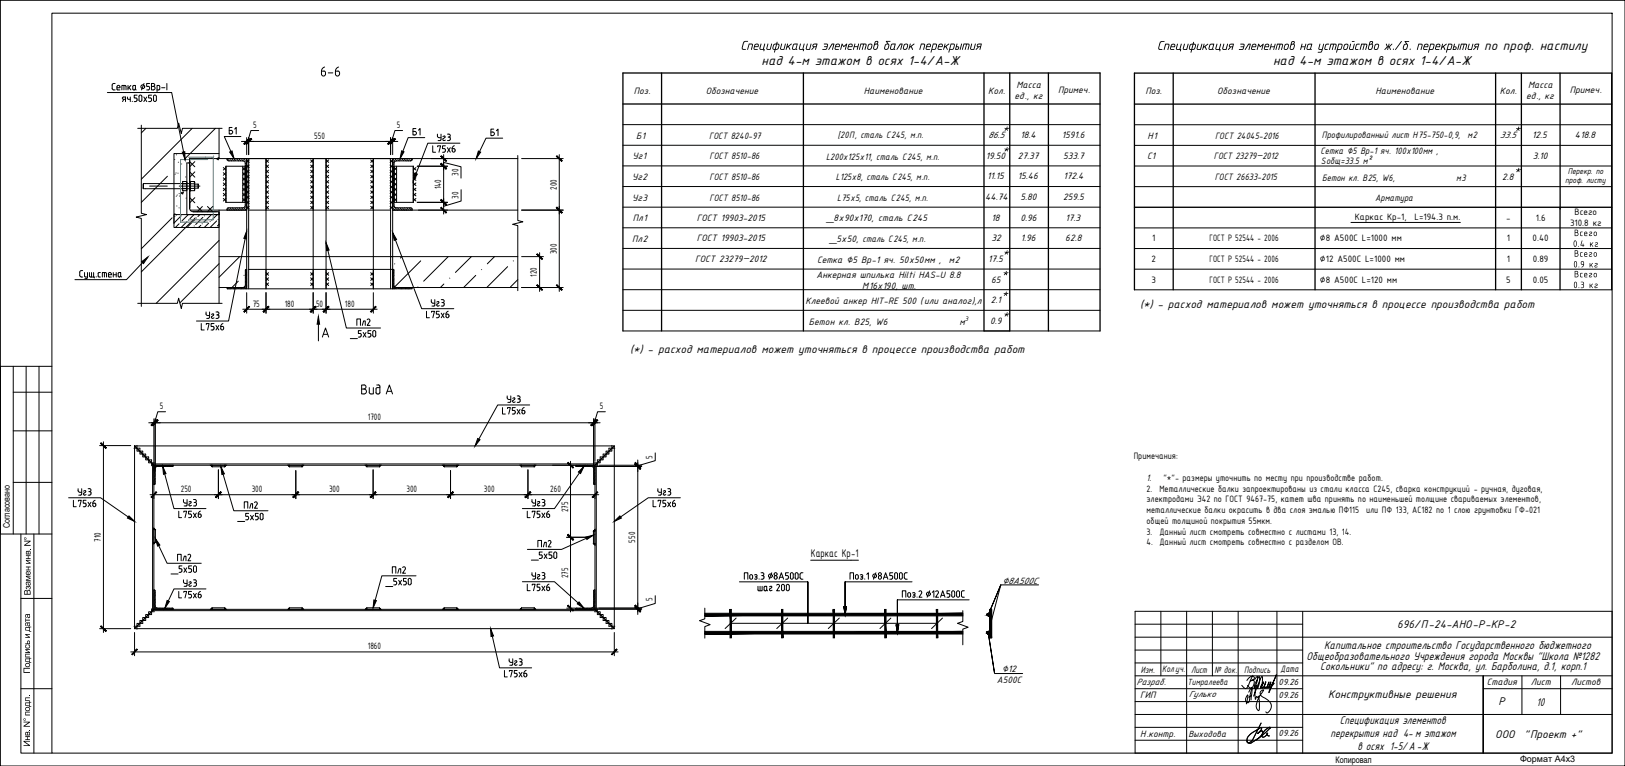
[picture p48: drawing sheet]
<svg xmlns="http://www.w3.org/2000/svg" width="630mm" height="297mm" viewBox="0 0 630 297" stroke-linecap="round" stroke-linejoin="round" font-family="sans-serif">
<defs><g id="words">
<g font-size="5.4">
<text x="287" y="19.3">Спецификация элементов балок перекрытия</text>
<text x="448.5" y="19.4">Спецификация элементов на устройство ж</text>
<text x="539.6" y="19.4">./б. перекрытия</text>
<text x="575.5" y="19.4">по проф. настилу</text>
<text x="295.2" y="25.2">над 4-м этажом в осях 1-4/А-Ж</text>
<text x="493.6" y="25.2">над 4-м этажом в осях 1-4/А-Ж</text>
</g>
<g font-size="4.8">
<text x="513.4" y="251.7">Капитальное строительство Государственного бюджетного</text>
<text x="506.6" y="255.8">Общеобразовательного Учреждения города Москвы &quot;Школа №1282</text>
<text x="511.9" y="259.7">Сокольники&quot; по адресу: г. Москва, ул. Барболина, д.1, корп.1</text>
<text x="595.8" y="273.7">10</text>
<text x="519.5" y="280.9">Спецификация элементов</text>
<text x="515.9" y="285.9">перекрытия над 4- м этажом</text>
<text x="526.3" y="290.9">в осях 1-5/А-Ж</text>
</g>
<g font-size="4.7">
<text x="388.7" y="51.3">*</text>
<text x="587.1" y="51.4">*</text>
<text x="388.7" y="59.3">*</text>
<text x="587.1" y="67.4">*</text>
<text x="388.7" y="99.3">*</text>
<text x="388.4" y="107.3">*</text>
<text x="388.4" y="115.3">*</text>
<text x="442" y="119.6">(*) - расход материалов может уточняться в процессе производства работ</text>
<text x="388.7" y="123.3">*</text>
<text x="244.3" y="136.9">(*) - расход материалов может уточняться в процессе производства работ</text>
<text x="314.3" y="216">Каркас Кр-1</text>
<text x="541.8" y="243.6">696/П-24-АНО-Р-КР-2</text>
<text x="515" y="270.6">Конструктивные решения</text>
<text x="581" y="273.5">Р</text>
<text x="579.8" y="286.1">ООО</text>
<text x="590.9" y="286.1">&quot;Проект +&quot;</text>
</g>
<text font-size="4" x="444.6" y="186.5">1.</text>
<g font-size="3.9">
<text x="394.1" y="34.1">Масса</text>
<text x="592.5" y="34.2">Масса</text>
<text x="245.8" y="36.5">Поз.</text>
<text x="273.6" y="36.5">Обозначение</text>
<text x="335" y="36.5">Наименование</text>
<text x="383.1" y="36.4">Кол.</text>
<text x="393.4" y="38.3">ед., кг</text>
<text x="410.3" y="36.1">Примеч.</text>
<text x="444.1" y="36.5">Поз.</text>
<text x="472" y="36.5">Обозначение</text>
<text x="533.3" y="36.5">Наименование</text>
<text x="581.5" y="36.4">Кол.</text>
<text x="591.7" y="38.3">ед., кг</text>
<text x="608.7" y="36.1">Примеч.</text>
<text x="98.1" y="49.6">5</text>
<text x="121.8" y="53.8">550</text>
<text x="153.9" y="49.6">5</text>
<text x="246.6" y="53.7">Б1</text>
<text x="275" y="53.7">ГОСТ 8240-97</text>
<text x="324.8" y="53.6">[20П, сталь С245, м.п.</text>
<text x="383.1" y="53.6">86.5</text>
<text x="395.7" y="53.6">18.4</text>
<text x="411.7" y="53.6">1591.6</text>
<text x="444.9" y="53.8">Н1</text>
<text x="471.1" y="53.8">ГОСТ 24045-2016</text>
<text x="512.5" y="53.4">Профилированный лист Н75-750-0,9,</text>
<text x="569" y="53.4">м2</text>
<text x="581.5" y="53.6">33.5</text>
<text x="594" y="53.6">12.5</text>
<text x="610.7" y="53.6">418.8</text>
<text x="512" y="59.5">Сетка ∅5 Вр-1 яч. 100х100мм ,</text>
<text x="245.3" y="61.8">Уг1</text>
<text x="275.1" y="61.8">ГОСТ 8510-86</text>
<text x="320.3" y="62">L200х125х11, сталь С245, м.п.</text>
<text x="382.3" y="61.6">19.50</text>
<text x="394.6" y="61.6">27.37</text>
<text x="412.2" y="61.6">533.7</text>
<text x="444.8" y="61.8">C1</text>
<text x="470.6" y="61.8">ГОСТ 23279—2012</text>
<text x="512.1" y="63.7">Sобщ=33.5 м²</text>
<text x="594.3" y="61.6">3.10</text>
<text x="177.8" y="68.3" transform="rotate(-90 177.8 68.3)">30</text>
<text x="245.1" y="69.8">Уг2</text>
<text x="275.1" y="69.8">ГОСТ 8510-86</text>
<text x="324.1" y="70">L125х8, сталь С245, м.п.</text>
<text x="382.8" y="69.6">11.15</text>
<text x="394.7" y="69.6">15.46</text>
<text x="412.3" y="69.6">172.4</text>
<text x="471" y="69.8">ГОСТ 26633-2015</text>
<text x="512.6" y="70">Бетон кл. В25, W6,</text>
<text x="564.6" y="70">м3</text>
<text x="582.4" y="69.6">2.8</text>
<text x="171" y="73.5" transform="rotate(-90 171 73.5)">140</text>
<text x="177.8" y="77.2" transform="rotate(-90 177.8 77.2)">30</text>
<text x="215.9" y="73.6" transform="rotate(-90 215.9 73.6)">200</text>
<text x="245.1" y="77.8">Уг3</text>
<text x="275.1" y="77.8">ГОСТ 8510-86</text>
<text x="324.6" y="78">L75х5, сталь С245, м.п.</text>
<text x="381.9" y="77.6">44.74</text>
<text x="395.7" y="77.6">5.80</text>
<text x="412.2" y="77.6">259.5</text>
<text x="533.2" y="77.9">Арматура</text>
<text x="610.5" y="83.6">Всего</text>
<text x="245.4" y="85.8">Пл1</text>
<text x="270.2" y="85.6">ГОСТ 19903-2015</text>
<text x="320.9" y="85.8">_8х90х170, сталь С245</text>
<text x="384.4" y="85.6">18</text>
<text x="395.6" y="85.6">0.96</text>
<text x="413.1" y="85.6">17.3</text>
<text x="525.3" y="85.2">Каркас Кр-1,</text>
<text x="548.5" y="85.2">L=194.3 п.м.</text>
<text x="584" y="85.6">-</text>
<text x="595.5" y="85.6">1.6</text>
<text x="608.8" y="87.7">310.8 кг</text>
<text x="245.2" y="93.8">Пл2</text>
<text x="270.2" y="93.6">ГОСТ 19903-2015</text>
<text x="322" y="93.8">_5х50, сталь С245, м.п.</text>
<text x="384.4" y="93.6">32</text>
<text x="395.7" y="93.6">1.96</text>
<text x="413.1" y="93.6">62.8</text>
<text x="446.8" y="93.6">1</text>
<text x="469" y="93.6">ГОСТ Р 52544 - 2006</text>
<text x="511.8" y="93.6">∅8 A500C L=1000 мм</text>
<text x="584.3" y="93.6">1</text>
<text x="594.2" y="93.6">0.40</text>
<text x="609.9" y="95.7">0.4 кг</text>
<text x="610.3" y="91.6">Всего</text>
<text x="215.9" y="98.6" transform="rotate(-90 215.9 98.6)">300</text>
<text x="269.6" y="101.6">ГОСТ 23279—2012</text>
<text x="316.8" y="101.8">Сетка ∅5 Вр-1 яч. 50х50мм ,</text>
<text x="367.9" y="101.8">м2</text>
<text x="383.2" y="101.6">17.5</text>
<text x="446.5" y="101.6">2</text>
<text x="469" y="101.6">ГОСТ Р 52544 - 2006</text>
<text x="511.8" y="101.6">∅12 A500C L=1000 мм</text>
<text x="584.3" y="101.6">1</text>
<text x="594.4" y="101.6">0.89</text>
<text x="610.3" y="99.6">Всего</text>
<text x="208.2" y="107.4" transform="rotate(-90 208.2 107.4)">120</text>
<text x="316.5" y="107.9">Анкерная шпилька Hilti HAS-U 8.8</text>
<text x="610" y="103.7">0.9 кг</text>
<text x="610.3" y="107.6">Всего</text>
<text x="334.3" y="112">М16х190, шт.</text>
<text x="384.4" y="109.6">65</text>
<text x="446.5" y="109.6">3</text>
<text x="469" y="109.6">ГОСТ Р 52544 - 2006</text>
<text x="511.8" y="109.6">∅8 A500C L=120 мм</text>
<text x="584" y="109.6">5</text>
<text x="594.4" y="109.6">0.05</text>
<text x="610" y="111.7">0.3 кг</text>
<text x="98" y="118.9">75</text>
<text x="110.4" y="118.9">180</text>
<text x="122.5" y="118.9">50</text>
<text x="133.7" y="118.9">180</text>
<text x="312.3" y="117.9">Клеевой анкер HIT-RE 500 (или аналог),л</text>
<text x="384.2" y="117.6">2.1</text>
<text x="313.7" y="125.9">Бетон кл. В25, W6</text>
<text x="372.1" y="125.9">м</text>
<text x="383.9" y="125.6">0.9</text>
<text x="62" y="158.7">5</text>
<text x="232.5" y="158.7">5</text>
<text x="142.6" y="162.9">1700</text>
<text x="253" y="177.8" transform="rotate(-90 253 177.8)">5</text>
<text x="439.6" y="178.1">Примечания:</text>
<text x="70.1" y="190.8">250</text>
<text x="97.6" y="190.8">300</text>
<text x="127.6" y="190.8">300</text>
<text x="157.6" y="190.8">300</text>
<text x="187.6" y="190.8">300</text>
<text x="213.4" y="190.8">260</text>
<text x="444.6" y="190.7">2.</text>
<text x="449.6" y="190.7">Металлические балки запроектированы из стали класса С245, сварка конструкций - ручная, дуговая,</text>
<text x="451.1" y="186.5">&quot;*&quot;- размеры уточнить по месту при производстве работ.</text>
<text x="444.6" y="194.8">электродами Э42 по ГОСТ 9467-75, катет шва принять по наименьшей толщине свариваемых элементов,</text>
<text x="220.2" y="198.7" transform="rotate(-90 220.2 198.7)">275</text>
<text x="444.6" y="199">металлические балки окрасить в два слоя эмалью ПФ115 или ПФ 133, АС182 по 1 слою грунтовки ГФ-021</text>
<text x="444.6" y="203.1">общей толщиной покрытия 55мкм.</text>
<text x="444.6" y="207.3">3.</text>
<text x="449.6" y="207.3">Данный лист смотреть совместно с листами 13, 14.</text>
<text x="39.1" y="210.2" transform="rotate(-90 39.1 210.2)">710</text>
<text x="246.3" y="210.4" transform="rotate(-90 246.3 210.4)">550</text>
<text x="444.6" y="211.5">4. Данный лист смотреть совместно с разделом ОВ.</text>
<text x="220.2" y="224.2" transform="rotate(-90 220.2 224.2)">275</text>
<text x="388.6" y="226.3">∅8А500С</text>
<text x="253" y="233.2" transform="rotate(-90 253 233.2)">5</text>
<text x="142.6" y="251.8">1860</text>
<text x="388.5" y="260.7">∅12</text>
<text x="442.4" y="260.8">Изм.</text>
<text x="450.7" y="260.4">Колуч.</text>
<text x="455.3" y="260.4">.</text>
<text x="461.8" y="260.8">Лист</text>
<text x="470.9" y="260.8">№ док.</text>
<text x="482.4" y="260.8">Подпись</text>
<text x="496.5" y="260.6">Дата</text>
<text x="386.5" y="264.8">А500С</text>
<text x="440.7" y="265.5">Разраб.</text>
<text x="576.5" y="265.8">Стадия</text>
<text x="593.5" y="265.8">Лист</text>
<text x="609.2" y="265.8">Листов</text>
<text x="442.1" y="270.8">ГИП</text>
<text x="442.1" y="285.7">Н.контр.</text>
</g>
<g font-size="3.7">
<text x="460.4" y="265.7">Тимралеева</text>
<text x="495.7" y="265.5">09.26</text>
<text x="460.9" y="270.4">Гулько</text>
<text x="495.7" y="270.5">09.26</text>
<text x="460.8" y="285.8">Выходова</text>
<text x="495.7" y="285.5">09.26</text>
</g>
<g font-size="3.5">
<text x="606.8" y="71.1">проф. листу</text>
<text x="607.8" y="67.3">Перекр. по</text>
<text x="3.9" y="204.9" transform="rotate(-90 3.9 204.9)">Согласовано</text>
<text x="11.9" y="230.9" transform="rotate(-90 11.9 230.9)">Взамен инв</text>
<text x="11.6" y="261.2" transform="rotate(-90 11.6 261.2)">Подпись и дата</text>
<text x="11.6" y="270.4" transform="rotate(-90 11.6 270.4)">.</text>
<text x="11.6" y="278.6" transform="rotate(-90 11.6 278.6)">подл</text>
<text x="11.6" y="289.5" transform="rotate(-90 11.6 289.5)">Инв . N°</text>
<text x="517.9" y="295.9">Копировал</text>
<text x="589.4" y="295.5">Формат А4х3</text>
</g>
<text font-size="2.7" x="374.1" y="124.4">3</text>
</g></defs>
<path d="M381.5 128.3h10" fill="none" stroke="#000" stroke-width=".39"/>
<g fill="none" stroke="#000" stroke-width=".51">
<path d="M256.5 28.3v100M311.5 28.3v100M381.5 28.3v100M391.5 28.3v100M406.5 28.3v100M454.9 28.3v52.1M509.9 28.3v52.1M579.9 28.3v52.1M589.9 28.3v52.1M604.9 28.3v52.8M241.5 40.3h185M439.9 40.4h185"/>
<path d="M439.9 80.4v-52.1h185v52.1M241.5 128.3v-100h185v100"/>
</g>
<g fill="none" stroke="#000" stroke-width=".39">
<path d="M241.5 48.3h185M241.5 56.3h185M439.9 48.4h185M439.9 56.4h185M241.5 64.3h185M241.5 72.3h185M439.9 64.4h185M439.9 72.4h185M241.5 80.3h185M241.5 88.3h185M241.5 96.3h185M439.9 80.4h185"/>
<path d="M241.5 104.3h185M241.5 112.3h185M241.5 120.3h185M241.5 128.3h185"/>
</g>
<g fill="#000">
<path d="M352.8 16.9l.3 .1-.2 1 1.4-1.1 .3 .1-1.1 1 .4 1.3-.7-1.1-.5 .4-.2 .7-.3-.1zM357.1 17l1.1-.1 .5 .4-.5 2-.3-.1 .5-1.7-.2-.2h-.9l-.5 1.9h-.3zM366.3 17h.3l-.2 1 1.4-1.1 .3 .1-1.1 1 .4 1.3-.7-1.1-.5 .4-.3 .7-.2-.1zM373.6 17l2.2 .1-.4 2.2-.3-.1 .5-1.6-.2-.3h-.5l-.6 2-.2-.2 .5-1.8h-.7l-.6 1.9-.3 .1zM376.6 16.9l.3 .1-.3 2h.9l.5-2h.4l-.7 2.3h-1.2l-.4-.3zM511.6 17h.4l-.3 2h.8l.6-2 .3 .2-.9 3-1.5 .2v-.3h1.1l.3-.7-1-.1-.3-.3zM514 17.1l1.3-.1-.1 .3-1 .2-.4 1.2 .1 .3 .8 .1v.3h-.8l-.4-.4zM515.9 17l2.2 .1 .2 .5-.6 1.8-.2-.2 .3-1.9h-.6l-.5 2.1-.3-.2 .5-1.9h-.7l-.6 1.9-.3 .1zM525.9 17.1l1.3-.1-.1 .3-1.1 .2-.3 1.2 .1 .3 .8 .1v.3h-.8l-.4-.4zM527.8 17l2.2 .1 .2 .5-.6 1.8-.2-.2 .2-1.9h-.5l-.6 2.1-.2-.2 .5-1.9h-.7l-.6 1.9-.3 .1zM537.4 17h.3l.5 1.1 .3-1.1 .3 .1-.3 1 1.3-1.1-.9 1.2 .3 1.2-.7-1.3-.4 1.3-.2-.1 .2-1-1.3 1.1 .9-1.3zM566.5 17l2.2 .1 .1 .5-.5 1.8-.3-.2 .3-1.9h-.5l-.6 2.1-.3-.2 .6-1.9h-.8l-.5 1.9-.3 .1z"/>
<path d="M569.5 17h.3l-.3 2h.9l.5-2h.4l-.7 2.4h-1.2l-.4-.4z"/>
<path d="M350.5 17.3l1-.4 .6 .4-.3 1.4-.5 .6h-.8l-.4-.3zM351 17.3l-.6 1.3 .3 .4 .7-.3 .4-1.1-.2-.3z"/>
<path d="M359.7 17.4l-.2 .5h1v-.6zM359.4 17.2l.7-.3 .8 .3-.1 1.1h-1.4l-.1 .4 .1 .3h1l.2 .3h-1.3l-.4-.3z"/>
<path d="M361.7 17l1.3-.1 .3 .7-.4 1.4-.5 .3h-1l-.5 1.1zM362 17.3l-.5 1.7h.9l.3-.3 .2-1.4z"/>
<path d="M364.3 17.4l-.2 .5h1v-.6zM364 17.2l.8-.3 .7 .3-.1 1.1h-1.4l-.1 .4 .1 .3h1.1l.1 .3h-1.3l-.4-.3z"/>
<path d="M368.6 17l1.2-.1 .5 .6-.6 1.6-1.4 .2-.5 1.1zM368.9 17.3l-.5 1.7 1.1-.1 .4-1.3-.1-.3z"/>
<path d="M370.9 17h.3l-.2 .9 .7 .1 .2 .7-.5 .6h-1zM370.9 18.3l-.2 .7h.6l.2-.6zM372.7 16.9l.3 .2-.5 2.1-.3 .1z"/>
<path d="M378.9 17.1l.7-.2 1.1 .1-.7 2.3-.3-.1 .3-.9h-.4l-1 1-.3-.1 .8-.9-.4-.4zM379.2 17.3v.6h.9l.2-.6z"/>
<path d="M518.9 17l1.2-.1 .5 .6-.6 1.7-1.4 .2-.4 1zM519.2 17.3l-.5 1.7 1.1-.1 .4-1.3-.1-.3z"/>
<path d="M521.2 17.3l1-.4 .6 .5-.2 1.3-.6 .6-.7 .1-.5-.4zM521.6 17.4l-.5 1.2 .3 .4 .8-.2 .3-1.2-.3-.3z"/>
<path d="M523.5 17h.3l-.2 2h.8l.5-2h.4l-.7 2.4h-1.1l-.4-.4zM524.1 15.9h1.1v.3h-.9z"/>
<path d="M531.4 16.3l-.3 .7 .9-.4-.1-.4zM531.2 16l1.1 .1 .1 .4-.3 .5 .3 .7-.4 1.3-1.1 .4-.5-.8zM531.2 17.4l-.5 1.1 .3 .5 .7-.1 .4-1.1-.3-.5z"/>
<path d="M533.1 17.3l1-.4 .6 .5-.2 1.3-.6 .6-.7 .1-.5-.4zM533.5 17.4l-.5 1.2 .3 .4 .7-.2 .4-1.2-.3-.3z"/>
<path d="M571.8 17.3l.7-.4 1.1 .2-.7 2.3-.2-.1 .2-1h-.5l-.9 1.1-.3-.1 .8-1-.4-.4zM572.1 17.4l-.1 .5 1 .1 .2-.7z"/>
</g>
<path d="M439.9 80.4h185M439.9 88.4h185M439.9 96.4h185M523.8 86.3h42.4M439.9 104.4h185M439.9 112.4h185" fill="none" stroke="#000" stroke-width=".39"/>
<path d="M439.9 80.4v32M454.9 80.4v32M509.9 80.4v32M579.9 80.4v32M589.9 80.4v32M604.9 80.4v32M624.9 80.4v32" fill="none" stroke="#000" stroke-width=".51"/>
<g fill="#000" stroke="#000" stroke-width=".39">
<path d="M273.3 237.8v1l100-1zM273.3 238.8l100-1v1z"/>
<path d="M283.1 236.3l.5 11v-11zM283.1 236.3l.5 11h-.5z"/>
<path d="M303 236.3l.5 11v-11zM303 236.3l.5 11h-.5z"/>
<path d="M323.1 236.3l.5 11v-11zM323.1 236.3l.5 11h-.5z"/>
<path d="M343 236.3l.5 11v-11zM343 236.3l.5 11h-.5z"/>
<path d="M363.1 236.3l.5 11v-11zM363.1 236.3l.5 11h-.5z"/>
<path d="M273.3 244.8v1.1l100-1.1zM273.3 245.9l100-1.1v1.1z"/>
</g>
<path d="M285.4 239.7l-4.3 4M305.4 239.7l-4.2 4M325.4 239.7l-4.2 4M345.4 239.7l-4.2 4M365.4 239.7l-4.2 4M283.3 241.7h80" fill="none" stroke="#000" stroke-width=".39"/>
<path d="M314.3 217.2h18.5" fill="none" stroke="#000" stroke-width=".39"/>
<path d="M273.3 235.8v4.2l-2.1 .7 4.2 1.5-2.1 .8v4.5M373.3 236.8v4.2l-2 .7 4.1 1.5-2.1 .8v6" fill="none" stroke="#000" stroke-width=".39"/>
<g fill="none" stroke="#fff" stroke-width=".39">
<path d="M132.9 25.3v4.9M88 52.4h4.4M159.2 52.9h4.5M166.9 59.5h10.4M168.7 55h6.8M189.5 53.1h4.4M166.3 119.2h6.8M77.1 128.5h10.5M79 124h6.8M128.6 126.5v4.9M135.3 131.2h11.3M137.5 126.7h6.9"/>
<path d="M164.5 123.7h10.4M153.4 148.6v4.9M195.8 156.5h6.7M193.9 161.1h10.5M27.6 197h10.4M29.4 192.5h6.8M70.3 196.7h6.7M93.8 197.6h6.9M205.4 196.7h6.7M252.3 197h10.5M254.2 192.5h6.7M68 217.9h6.9"/>
<path d="M68.4 201.2h10.5M91.6 202.1h11.3M203.6 201.2h10.4M205.5 217.1h11.3M207.7 212.5h6.9M65.8 222.4h11.3M68.4 232.4h10.5M70.3 227.9h6.7M149.1 227.3h11.2M151.2 222.8h6.9M203.6 229.6h10.4M205.4 225.1h6.7"/>
<path d="M287.7 225.1h24.5M293 229.6h13.9M328.7 225.1h23.9M349 232.1h25.8M196.6 258.5h6.7M194.7 263h10.5"/>
</g>
<g fill="#fff" stroke="#fff" stroke-width=".39">
<path d="M328.7 221.6h23.9l-23.9 3.5zM328.7 225.1h23.9v-3.5z"/>
<path d="M287.7 221.6h24.5l-24.5 3.5zM287.7 225.1h24.5v-3.5z"/>
<path d="M293 226.1h13.9l-13.9 3.5zM293 229.6h13.9v-3.5z"/>
<path d="M349 228.6h25.8l-25.8 3.5zM349 232.1h25.8v-3.5z"/>
<path d="M123.4 25.3l9.5 4.9h-9.5zM123.4 25.3l9.5 4.9v-4.9z"/>
<path d="M79 120.5h6.8l-6.8 3.5zM79 124h6.8v-3.5z"/>
<path d="M77.1 125h10.5l-10.5 3.5zM77.1 128.5h10.5v-3.5z"/>
<path d="M166.3 115.7h6.8l-6.8 3.5zM166.3 119.2h6.8v-3.5z"/>
<path d="M164.5 120.2h10.4l-10.4 3.5zM164.5 123.7h10.4v-3.5z"/>
<path d="M189.5 49.6h4.4l-4.4 3.5zM189.5 53.1h4.4v-3.5z"/>
<path d="M159.2 49.3h4.5l-4.5 3.6zM159.2 52.9h4.5v-3.6z"/>
<path d="M88 49h4.4l-4.4 3.4zM88 52.4h4.4v-3.4z"/>
<path d="M137.5 123.2h6.9l-6.9 3.5zM137.5 126.7h6.9v-3.5z"/>
<path d="M135.3 127.7h11.3l-11.3 3.5zM135.3 131.2h11.3v-3.5z"/>
<path d="M168.7 51.5h6.8l-6.8 3.5zM168.7 55h6.8v-3.5z"/>
<path d="M166.9 56h10.4l-10.4 3.5zM166.9 59.5h10.4v-3.5z"/>
<path d="M123.8 126.5l4.8 4.9h-4.8zM123.8 126.5l4.8 4.9v-4.9z"/>
<path d="M139 148.6l14.4 4.9h-14.4zM139 148.6l14.4 4.9v-4.9z"/>
<path d="M196.6 255h6.7l-6.7 3.5zM196.6 258.5h6.7v-3.5z"/>
<path d="M194.7 259.5h10.5l-10.5 3.5zM194.7 263h10.5v-3.5z"/>
<path d="M254.2 189h6.7l-6.7 3.5zM254.2 192.5h6.7v-3.5z"/>
<path d="M252.3 193.5h10.5l-10.5 3.5zM252.3 197h10.5v-3.5z"/>
<path d="M195.8 153.1h6.7l-6.7 3.4zM195.8 156.5h6.7v-3.4z"/>
<path d="M193.9 157.6h10.5l-10.5 3.5zM193.9 161.1h10.5v-3.5z"/>
<path d="M29.4 189h6.8l-6.8 3.5zM29.4 192.5h6.8v-3.5z"/>
<path d="M27.6 193.5h10.4l-10.4 3.5zM27.6 197h10.4v-3.5z"/>
<path d="M93.8 194.1h6.9l-6.9 3.5zM93.8 197.6h6.9v-3.5z"/>
<path d="M91.6 198.6h11.3l-11.3 3.5zM91.6 202.1h11.3v-3.5z"/>
<path d="M151.2 219.3h6.9l-6.9 3.5zM151.2 222.8h6.9v-3.5z"/>
<path d="M149.1 223.8h11.2l-11.2 3.5zM149.1 227.3h11.2v-3.5z"/>
<path d="M68 214.4h6.9l-6.9 3.5zM68 217.9h6.9v-3.5z"/>
<path d="M65.8 218.9h11.3l-11.3 3.5zM65.8 222.4h11.3v-3.5z"/>
<path d="M207.7 209.1h6.9l-6.9 3.4zM207.7 212.5h6.9v-3.4z"/>
<path d="M205.5 213.6h11.3l-11.3 3.5zM205.5 217.1h11.3v-3.5z"/>
<path d="M70.3 224.4h6.7l-6.7 3.5zM70.3 227.9h6.7v-3.5z"/>
<path d="M68.4 228.9h10.5l-10.5 3.5zM68.4 232.4h10.5v-3.5z"/>
<path d="M70.3 193.2h6.7l-6.7 3.5zM70.3 196.7h6.7v-3.5z"/>
<path d="M68.4 197.7h10.5l-10.5 3.5zM68.4 201.2h10.5v-3.5z"/>
<path d="M205.4 193.2h6.7l-6.7 3.5zM205.4 196.7h6.7v-3.5z"/>
<path d="M203.6 197.7h10.4l-10.4 3.5zM203.6 201.2h10.4v-3.5z"/>
<path d="M205.4 221.6h6.7l-6.7 3.5zM205.4 225.1h6.7v-3.5z"/>
<path d="M203.6 226h10.4l-10.4 3.6zM203.6 229.6h10.4v-3.6z"/>
</g>
<g fill="none" stroke="#000" stroke-width=".39">
<path d="M125.6 27.5l.6 .7M125.6 27.6h-1v1.1a.78 .78 0 0 0 .8 .8 .78 .78 0 0 0 .8-.8v-.5M125.9 26l-1 .8-.3 .8M127.3 28.3h1.7M131 27.5l.6 .7M131 27.6h-.9v1.1a.78 .78 0 0 0 .7 .8 .78 .78 0 0 0 .8-.8l.1-.5M131.3 26l-1 .8-.2 .8M88.9 50.6h.6M90 49.4h-1.1v2.6l.6-.1a.7 .7 0 0 0 .7-.7 .7 .7 0 0 0-.7-.7M91 50.1l.6-.7v2.6M93.4 52.9h-6.4l3.7 8.6M161.3 49.9h-1.2v2.5h.7a.7 .7 0 0 0 .7-.7 .7 .7 0 0 0-.7-.7h-.7"/>
<path d="M162.2 50.5l.7-.6v2.5M164.7 53.4h-6.4l-3.2 8.1M167.8 56.5v2.5h1.1M169.6 52l.2 1.2 1.2 .2M169.7 56.9v-.4h1.1l-.6 2.5M171 52l-.1 2.3-1 .2M171.7 53h.9l-.8 .8M171.8 53.7a.53 .53 0 0 0 .1 .8 .53 .53 0 0 0 .8-.2M172.6 58.5l-.2 .4-.8 .1M172.7 56.5h-1.1v1.1l.9 .1 .2 .8M173.5 57.3l1.1 1.7M173.5 52h.5"/>
<path d="M173.8 53.2l.7 .1 .1 .7M174 52l.6 .6-.6 .6M174.6 54l-.3 .4-.8 .1M174.6 57.3l-1.1 1.7M176 57.6h-.7v.8a.63 .63 0 0 0 1.1 .3 .63 .63 0 0 0-.4-1.1M176.2 56.5l-.7 .4-.2 .7M178.3 55.5h-12.4l-5.7 14.6M190.3 51.2h.7M191 51.2a.7 .7 0 0 1 .7 .7 .7 .7 0 0 1-.7 .7M191.4 50.1h-1.1v2.5h.7M192.5 50.7l.6-.6v2.5M194.9 53.6h-6.5l-3.8 7.9"/>
<path d="M95.6 89.6l-7 34.9h-12.4M126.4 94.1l7.9 33.1h13.2M152.2 90.2l11.3 29.5h12.5M167.2 116.2v.8M167.2 116.9l.4 .6 1 .1M167.5 118.7h.7M168.6 116.2v2.1l-.4 .4M169.5 117.9a.53 .53 0 0 0 .1 .8 .53 .53 0 0 0 .7-.2M169.9 116.9l.3 .2-.1 .4M169.9 117l-.6 .1M170.1 117.5l-.6 .5M171.1 116.2l1 .3v.6l-.4 .2"/>
<path d="M171.1 118.7h.6M171.3 117.3l.7 .1 .2 .3M172.2 118.2l-.5 .5M172.2 117.7v.5M78 125.5v2.5h1.2M79.9 121l.1 1.1 1.3 .3M80 125.8v-.3h1.1l-.6 2.5M80.2 123.5h.7M81.3 121l-.1 2.1-.4 .3M82.5 121.7l.3 .2-.1 .4M82.6 121.7l-.6 .2M82.8 122.3l-.8 .5 .1 .5 .3 .2"/>
<path d="M83 125.5h-1.2v1.1h.9l.3 .4-.3 .9-.9 .1M83 123.2l-.6 .2M83.7 121l1.1 .2v.6l-.5 .3M83.7 123.5h.7M83.7 126.2l1.2 1.8M84 122.1l.7 .1 .2 .3M84.9 122.9l-.5 .5M84.9 126.2l-1.2 1.8M84.9 122.5v.5M85.6 126.6h.7a.65 .65 0 0 1 .4 .9 .65 .65 0 0 1-1.1 .2zM86.5 125.5l-.7 .4-.2 .7M123.5 122.7v9.5"/>
<path d="M125 130.7l1.2-3.5 1.2 3.5M125.4 129.7h1.6M135.8 131.3h2.8M138.4 126.2v-2.5h1.4v2.5M139 130.7h.5M140 130.2l-.5 .5M140.1 128.2h-1.1v1.1h.8l.3 .9M140.5 126.2l.5-1.8h.6v1.8M140.8 128.9l1.1 1.8M141.9 128.9l-1.1 1.8M142.4 124l.7-.3 .3 .8M143.4 124.5l-1 1.7h1.1"/>
<path d="M143.8 130.2l-.3 .4-.8 .1M143.8 128.2h-1.1v1.1h.9l.2 .4M143.8 129.7v.5M144.6 128.5l.2-.3a.57 .57 0 0 1 .9 .6l-.1 1.6-.8 .2-.3-.5zM165.4 120.7v2.5h1.1M167.3 121.1v-.4h1.2l-.7 2.5M170.3 122.3l-.3 .8-.8 .1M170.3 120.7h-1.1v1.1l.9 .1 .2 .4M171.1 121.4l1.1 1.8M172.2 121.4l-1.1 1.8M172.9 121.8l.3 1.3h.6l.3-.8M172.9 121.8l.9 .1 .2 .4"/>
<path d="M173.8 120.7l-.6 .4-.3 .7M140.2 149.3h.9a.78 .78 0 0 1 .8 .7 .78 .78 0 0 1-.8 .8 .97 .97 0 0 1 1 1 .97 .97 0 0 1-.9 1h-1zM140.2 150.9h1M143.2 150.3v2l.4 .4 1.2 .1v-2.5M146.1 149.3l1.1 .2 .1 2.8-.3 .4h-1l-.2-.5v-1.6l1.5-.3M149.7 152.8l1.3-3.5 1.2 3.5M150.2 151.8h1.6M194.8 158.1v2.5h1.1M196.7 153.5l.1 1.2 1.2 .2M196.8 158.4v-.3h1.1l-.7 2.5M198 153.5v2.3l-1.1 .2M199.3 154.2l.3 .5-.7 .6a.53 .53 0 0 0 .1 .7 .53 .53 0 0 0 .7-.2"/>
<path d="M199.4 154.3l-.6 .2M199.8 158.1h-1.2v1.1h.9l.3 .4-.3 .8-.9 .2M200.5 158.8l1.1 1.8M200.5 153.5h.6M200.8 154.7h.7l.1 .3M201.1 153.5l.5 .6-.5 .6M201.6 155.5l-.2 .5h-.9M201.6 158.8l-1.1 1.8M201.7 155.1v.5M202.4 159.2h.7a.63 .63 0 0 1 .4 1 .63 .63 0 0 1-1.1-.3zM203.3 158l-.7 .4-.2 .8M205.4 157h-12.4l-8.8 15.9"/>
<path d="M26.6 193h12.4l13.2 9.2M28.5 194v2.5h1.1M30.3 189.5v1l.6 .4M30.4 194.4v-.4h1.1l-.6 2.5M30.5 192h.8M30.9 190.9h.8M31.6 191.6l-.3 .4M31.7 189.5v2.1M32.4 190.5l.8-.2v.5M32.5 191.2l-.1 .5 .4 .3M33.2 190.8l-.6 .4M33.4 195.6l-.3 .8-.8 .1"/>
<path d="M33.4 194h-1.1v1.1l.9 .1 .2 .3M33.4 191.8l-.6 .2M34.1 194.8l1.2 1.7M34.2 189.5l1 .3v.5l-.5 .3M34.2 192h.6M34.4 190.7h.7l.2 .8M35.3 191.5l-.5 .5M35.3 194.8l-1.2 1.7M36 195.1l.3 1.3h.6l.2-.8M36 195.1l.9 .1 .2 .3M36.9 194l-.6 .4-.3 .7M63.1 180.9l4.4 16.3h12.4"/>
<path d="M69.3 198.2v2.5h1.1M71.1 193.7l.1 1 .5 .4M71.3 198.6v-.4h1.1l-.7 2.5M71.8 195.1h.7M72.5 195.8l-.2 .4h-.9M72.5 193.7v2.2M73.3 194.6h.8l-.7 .9M73.4 195.4a.52 .52 0 0 0 .1 .8 .52 .52 0 0 0 .7-.2M74.3 198.2h-1.2v1.1l.9 .1 .3 .8M75 199l1.1 1.7M75 196.2h.7M75 193.7h.6"/>
<path d="M75.3 194.8l.7 .1 .1 .3M75.6 193.7l.5 .6-.5 .5M76.1 199l-1.1 1.7M76.1 195.7l-.5 .5M76.2 195.2v.5M76.9 199.3l.9 .1 .2 .7M76.9 199.3v.8M77.7 198.2l-.6 .4-.3 .7M85.7 181l4.9 17.1h13.3M94.7 197.1v-2.5h1.4v2.5M96.4 199.1h-1.1v1.1h.6M96.8 197.1l.5-1.8h.6v1.8"/>
<path d="M97.1 199.8l1.2 1.8M98.3 199.8l-1.2 1.8M98.7 194.9l.4-.3 .6 .5-1 2h1.1M100.1 199.1h-1.1v1.1h.7M100.9 199.6l.2-.5a.57 .57 0 0 1 .9 .5l-.1 1.7-.8 .2-.2-.5M100.9 199.6v1.4M204.4 198.2v2.5h1.1M206.3 193.7v1l.6 .4M206.3 198.6v-.4h1.2l-.6 2.5M206.9 195.1h.8M207.6 195.8l-.2 .4h-.9M207.7 193.7v2.2"/>
<path d="M208.5 195.4a.52 .52 0 0 0 .1 .8 .52 .52 0 0 0 .8-.2M208.9 194.5l-.5 .1M208.9 194.4l.4 .4-.8 .7M209.4 198.2h-1.1v1.1l.8 .1 .3 .8M210.1 199l1.2 1.7M210.2 193.7l1 .3v.6l-.5 .2M210.2 196.2h.6M210.4 194.8l.6 .1 .2 .3v.8l-.4 .2M211.3 199l-1.2 1.7M212 199.3l.9 .1 .2 .7M212 199.3v.8M212.9 198.2l-.7 .4-.2 .7"/>
<path d="M226.4 180.9l-11.4 16.3h-12.5M253.2 194v2.5h1.2M255.1 189.5v1l.5 .4M255.2 194.4v-.4h1.1l-.6 2.5M255.3 192h.7M255.7 190.9h.7M256.4 189.5v2.1l-.4 .4M257.2 190.5l.7-.2v.5M257.3 191.2l-.1 .5 .4 .3M257.7 195.1l.4 .4M258 190.8l-.7 .4M258.2 195.6l-.3 .8-.9 .1"/>
<path d="M258.2 194h-1.2v1.1h.7M258.2 191.8l-.6 .2M258.9 194.8l1.1 1.7M258.9 189.5l1 .3v.5l-.4 .3M258.9 192h.7M259.2 190.7h.6l.3 .8M260 194.8l-1.1 1.7M260 191.5l-.5 .5M260.8 195.1l.2 1.3h.6l.3-.8M260.8 195.1l.9 .1 .2 .3M261.6 194l-.6 .4-.3 .7M263.8 193h-12.5l-13.1 9.2"/>
<path d="M60.3 208.9l4.5 9.5h13.2M68.8 217.5v-2.5h1.4v2.5M70.5 219.4h-1.1v1.1l.9 .1 .2 .8M71 217.5l.5-1.8h.6v1.8M72.9 215.2l.7-.2 .3 .7M73.1 200.7h.7M73.9 215.8l-1 1.7h1.1M74.2 200.2l-.5 .5M74.3 219.4h-1.1v1.1l.8 .1 .3 .4M75 220l.1 1.7 .5 .2 .5-.2 .1-1.7M75 220l.6-.6 .6 .6M76.8 200.1l.6 .6 .6-.6"/>
<path d="M92.1 202.2h2.8M95.3 201.6h.6M95.9 200.2l.5 .4M96.4 201l-.5 .5M96.4 200.6v.5M99 201.6h.6M99.7 200.2l.4 .4-.1 .7-.4 .2M206 217.2h2.8M208.3 200.7h.5M208.5 212.1v-2.5h1.4v2.5M209.1 216.6h.6M209.3 200.2l-.5 .5"/>
<path d="M209.8 215.2l.4 .4M210.2 215.6l-.1 .7-.4 .2M210.2 214.1h-1.1v1.1h.7M210.7 212.1l.5-1.8h.6v1.8M211 214.8l1.1 1.8M212 200.1l.5 .6 .6-.6M212.1 214.8l-1.1 1.8M212.6 209.9l.7-.3 .3 .8M212.9 216.6h.6M213.6 210.4l-1 1.7h1.1M214 216l-.5 .5M214 214.1h-1.1v1.1h.8l.3 .4"/>
<path d="M214 215.6v.5M214.8 214.3l.2-.2a.57 .57 0 0 1 .9 .5l-.1 1.7-.8 .2-.3-.5zM230.1 207.5l-12.4 5.5h-13.2M66.3 222.6h2.8M69.3 229.3v2.5h1.1M69.4 221.9h.6M70.5 221.4l-.5 .5M71.1 225.6l.4 .6 1 .1M71.1 224.9v.7M71.3 229.7v-.4h1.1l-.7 2.5M71.3 220.2l1.1 1.7M71.4 227.4h.8"/>
<path d="M72.4 220.2l-1.1 1.7M72.5 227l-.4 .3M72.5 224.9v2.1M73.2 221.9h.6M73.8 230.4l.5 .5-.1 .7-1.1 .2M73.8 225.6l.3 .4-.9 .9 .5 .5M73.8 225.6l-.5 .2M74.2 227.1l-.5 .2M74.3 221.4l-.5 .5M74.3 229.3h-1.2v1.2h.7M74.3 221v.4M75 230.1l1.1 1.7"/>
<path d="M75 227.4h.7M75 224.9h.6M75.3 226h.5M75.6 224.8l.5 .6-.5 .6M75.8 226l.3 .3M76.1 230.1l-1.1 1.7M76.1 226.8l-.5 .5M76.2 226.3v.6M76.9 230.5h.7M77.5 230.4a.65 .65 0 0 1 .4 1 .65 .65 0 0 1-1 .2v-1.1M77.7 229.3l-.6 .5-.3 .7M79.9 228.4h-12.4l-3.6 7.4"/>
<path d="M149.5 227.4h2.8M152.1 222.3v-2.5h1.4v2.5M152.7 226.8h.6M153.8 226.3l-.5 .5M153.8 224.3h-1.1v1.1l.8 .1 .3 .4M153.8 225.9v.4M154.2 222.3l.5-1.8h.7v1.8M154.6 225l1.1 1.8M155.7 225l-1.1 1.8M156.1 220.1l.8-.3 .3 .8M156.4 226.8h.7M157.2 220.6l-1.1 1.7h1.1"/>
<path d="M157.5 224.3h-1.1v1.1l.9 .1 .2 .8M157.5 226.3l-.5 .5M159.4 224.8l-.3-.5a.53 .53 0 0 0-.6 0 .53 .53 0 0 0-.2 .6v1.6l.8 .2 .3-.5M159.4 224.9v1.4M161.3 223.3h-13.2l-3.4 12.4M202.5 225.6h12.5l11.4 10.2M204.4 226.6v2.5h1.1M206.3 222.1l.1 1.1 1.3 .2M206.3 226.9v-.3h1.2l-.6 2.5M206.5 224.6h.8M207.7 222.1l-.1 2.1-.3 .3M208.3 229.1h.5"/>
<path d="M208.9 222.8l-.5 .2M208.9 222.8l.4 .4-1 .9 .5 .5M209.3 228.5l-.5 .5M209.4 226.6h-1.1v1.1h.8l.3 .8M209.4 224.3l-.6 .2M210.1 227.3l1.2 1.8M210.2 222.1l1 .2v.6l-.5 .3M210.2 224.6h.6M210.4 223.2h.6l.2 .3v.8l-.4 .2M211.3 227.3l-1.2 1.8M212 227.7h.7a.65 .65 0 0 1 .4 .9 .65 .65 0 0 1-1 .2zM212.9 226.5l-.7 .4-.2 .7"/>
<path d="M286.7 225.6h26.5v16.1M288.6 224.6v-2.5h1.4v2.5M290.8 223.1l.4-.3 .5 .3 .1 .9-.3 .5-.7-.2zM292.6 223a.5 .5 0 0 1 .8-.1 .5 .5 0 0 1-.3 .8M292.8 223.7h.3M293.1 223.7a.51 .51 0 0 1 .3 .8 .51 .51 0 0 1-.8 0M293.9 227.4v1.3l.4 .4h1.2v-1.7M294.3 224.5v.1M294.7 227.4v1.7M295.1 222.1l1 .2v.6l-.5 .3M295.1 224.6h.6M295.3 223.2l.7 .1 .2 .3"/>
<path d="M296.2 223.6l-.1 .7-.4 .3M297.2 228.7l-.3 .4-.6-.2 .1-1.5h.9v1.4l.3 .3M298.5 228.3a.52 .52 0 0 0 .1 .8 .52 .52 0 0 0 .8-.2M298.9 227.4l-.5 .1M298.9 227.3l.4 .4-.8 .7M299.2 222.1l-1 2.5M301.2 226.9l.4-.3 .6 .5-1.1 2h1.2M301.3 223.8a.59 .59 0 0 0-.9-.4 .59 .59 0 0 0 0 1 .59 .59 0 0 0 .9-.4M301.3 223.8v.3M302.1 224.6l.9-2.5 .8 2.5M302.4 223.8h1.1M303.1 226.9l.2-.2a.57 .57 0 0 1 .8 .5v1.6l-.8 .2-.3-.5z"/>
<path d="M304.6 224.6h.6M304.9 226.9l.8-.2 .3 .5-.3 1.8-.8-.2zM305.7 224.1l-.5 .5M305.7 222.1h-1.1v1.1l.9 .1 .2 .4M305.7 223.7v.4M306.4 222.6l.3-.5a.57 .57 0 0 1 .9 .6l-.1 1.6-.8 .2-.3-.5M306.5 222.7v1.4M308.3 224l.6 .6 .5-.6M308.3 222.6l.6-.5 .5 .5M308.3 222.7v1.4M309.5 222.7v1.4M310.2 224l.6 .6"/>
<path d="M310.8 222.1l-.6 .4v1.5M310.8 224.6h.5M310.8 222.1h.5M329.6 224.6v-2.5h1.3v2.5M331.7 223.4l.2-.5h.6l.3 1.2-.6 .5-.5-.6M331.7 223.4v.7M333.5 223a.5 .5 0 0 1 .9-.1 .5 .5 0 0 1-.3 .8M333.8 223.7h.3M334.1 223.7a.51 .51 0 0 1 .3 .8 .51 .51 0 0 1-.9 0M335.3 224.5v.1M336.1 222.7l.6-.6v2.5M339.6 222.1l-1 2.5"/>
<path d="M341.7 223.8a.59 .59 0 0 0-.9-.4 .59 .59 0 0 0 0 1 .59 .59 0 0 0 .9-.4M341.8 223.8v.3M342.5 224.6l.9-2.5 .9 2.5M342.8 223.8h1.1M345 224.6h.6M346.1 224.1l-.5 .5M346.1 222.1h-1.1v1.1l.9 .1 .2 .4M346.1 223.7v.4M346.9 222.6l.2-.5a.57 .57 0 0 1 .9 .6l-.1 1.6-.8 .2-.2-.5M346.9 222.7v1.4M348.7 222.6l.3-.5a.57 .57 0 0 1 .9 .6l-.1 1.6-.8 .2-.3-.5M348.8 222.7v1.4"/>
<path d="M349.9 231.6v-2.5h1.3v2.5M350.6 224l.6 .6M351.2 222.1l-.5 .4-.1 1.5M351.3 224.6h.5M351.3 222.1h.5M351.9 231l.6 .6 .6-.6M352 231v-.9l.5-.3 .5 .3 .1 .9M353.6 225.6h-25.9v12.7M353.8 229.9a.5 .5 0 0 1 .8 0 .5 .5 0 0 1-.2 .8M354.1 230.7h.3M354.4 230.7a.51 .51 0 0 1 .3 .8 .51 .51 0 0 1-.9 0M355.6 231.5v.1"/>
<path d="M356.3 229.4l.5-.3 .6 .5-1.1 2h1.2M360.5 229.1l-1 2.5M361.5 229.7l.6-.6v2.5M362.8 229.4l.5-.3 .6 .5-1.1 2h1.1M364.7 231.6l.8-2.5 .9 2.5M365 230.9h1.1M368.3 230.7l-.3 .8-.8 .1M368.3 229.1h-1.1v1.1l.9 .1 .2 .3M369 231l.6 .6 .5-.6M369 229.7l.6-.6 .5 .6M369 229.7v1.3M370.2 229.7v1.3"/>
<path d="M370.9 229.7v1.3M370.9 231l.6 .6 .5-.6M370.9 229.7l.6-.6 .5 .6M372 229.7v1.3M373.9 229.1h-.8l-.3 .6v1.5l.3 .3 .8 .1M375.8 232.6h-27.8v12.7M383.2 238.3l4.8-11.5-4.8 11.5M402.7 226.8h-14.7l-3.9 15M190.2 243.8l3.5 15.2h12.4M195.6 260v2.5h1.1M197.4 255.5l.1 .9 .5 .4M198 256.9h.8"/>
<path d="M198.8 255.5l-.1 2.3-1 .2M199.5 256.4l.6-.2 .3 .2-.7 .8M199.6 257.2a.53 .53 0 0 0 .2 .8 .53 .53 0 0 0 .7-.2M200.5 260h-1.1v1.1l.9 .1 .2 .4-.3 .8-.8 .1M201.3 255.5l1 .3v.5l-.5 .3M201.6 256.6l.7 .2 .1 .7-.2 .4-.9 .1M204 260l-.6 .4-.3 .7M383.2 245.3l2.4 15.9-2.4-15.9M197.5 260.4v-.4h1.1l-.6 2.5M201.3 260.7l1.1 1.8M202.4 260.7l-1.1 1.8M203.1 261.1h.7a.65 .65 0 0 1 .4 .9 .65 .65 0 0 1-1 .2z"/>
<path d="M385.6 261.2h10.9"/>
<circle cx="298.7" cy="223.3" r=".74"/>
<circle cx="300.7" cy="222.6" r=".57"/>
<circle cx="339.1" cy="223.3" r=".74"/>
<circle cx="341.2" cy="222.6" r=".57"/>
<circle cx="360" cy="230.3" r=".74"/>
</g>
<g fill="#000" stroke="#000" stroke-width=".39">
<path d="M89 59l1-.5 .7 3zM155.7 58.5l.9 .4-1.5 2.6zM160.9 67.1l.9 .4-1.6 2.6zM185.5 58.6l.9 .4-1.8 2.5zM95.6 89.6l-.1 3.1-1-.3zM126.4 94.1l1.2 2.9-1 .2zM152.2 90.2l1.6 2.7-1 .3zM123.5 122.7l.4 3h-.9zM185.2 170l.9 .5-1.9 2.4zM63.1 180.9l1.3 2.8-1 .2zM85.7 181l1.3 2.8-1 .2zM226.4 180.9l-1.3 2.7-.8-.6z"/>
<path d="M50 200.1l2.2 2.1-2.8-1.3zM60.3 208.9l1.7 2.5-.9 .4zM227.1 208.3l3-.8-2.5 1.7zM238.2 202.2l2.1-2.1 .6 .8zM64.8 232.9l.9 .4-1.8 2.5zM145 232.6l.9 .3-1.2 2.8zM224.5 233.4l1.9 2.4-2.6-1.6zM190.2 243.8l1.2 2.8-1 .2z"/>
<path d="M327.2 235.3h1l-.5 3zM327.2 235.3h1l-.5 3z"/>
<path d="M347.4 242.3h1.1l-.5 3zM347.4 242.3h1.1l-.5 3z"/>
</g>
<g fill="#000" stroke="#000" stroke-width=".39">
<path d="M383.1 238.7h.2zM383.1 237.9h.2zM383.1 245.8h.2zM383.1 244.8h.2z"/>
<path d="M383.1 237.9h.3zM383.1 237.9h.3z"/>
<path d="M383.1 237.9h.3zM383 237.9h.4z"/>
<path d="M383.1 238.7h.3zM383.1 238.7h.2z"/>
<path d="M383 237.9h.5zM383 237.9h.5z"/>
<path d="M383 238.7h.4zM383 238.7h.4z"/>
<path d="M383 237.9h.5zM383 237.9h.5z"/>
<path d="M383 238.7h.5zM383 238.7h.4z"/>
<path d="M383 237.9l.5 .1zM383 237.9l.5 .1z"/>
<path d="M382.9 238h.7zM382.9 238h.7z"/>
<path d="M382.9 238.7h.6zM382.9 238.7h.6z"/>
<path d="M383 238.7h.5zM383 238.7h.5z"/>
<path d="M382.9 238h.7zM382.9 238h.7z"/>
<path d="M382.9 238.6h.7zM382.9 238.6l.6 .1z"/>
<path d="M382.9 238l.7 .1zM382.9 238l.7 .1z"/>
<path d="M382.9 238.1h.7zM382.9 238.1h.7z"/>
<path d="M382.9 238.6h.7zM382.9 238.6h.7z"/>
<path d="M382.9 238.6h.7zM382.9 238.6h.7z"/>
<path d="M382.8 238.1l.8 .1zM382.8 238.1l.8 .1z"/>
<path d="M382.8 238.2h.9zM382.8 238.2h.9z"/>
<path d="M382.8 238.5h.8zM382.8 238.5h.8z"/>
<path d="M382.8 238.5h.8zM382.8 238.5l.8 .1z"/>
<path d="M382.8 238.2h.9zM382.8 238.2h.9z"/>
<path d="M382.8 238.2l.9 .1zM382.8 238.2l.9 .1z"/>
<path d="M382.8 238.3h.9zM382.8 238.3h.9z"/>
<path d="M382.8 238.3l.9 .1zM382.8 238.3l.9 .1z"/>
<path d="M382.8 238.4h.9zM382.8 238.4h.9z"/>
<path d="M382.8 238.4h.9zM382.8 238.4h.9z"/>
<path d="M382.8 238.4h.9zM382.8 238.4l.8 .1z"/>
<path d="M383.1 244.8l.2 .1zM383 244.9h.3z"/>
<path d="M383 245.8h.3zM383 245.8h.4z"/>
<path d="M383 245.8h.3zM383 245.8h.3z"/>
<path d="M383 244.9h.4zM383 244.9h.4z"/>
<path d="M383 244.9h.4zM382.9 244.9h.5z"/>
<path d="M382.9 245.8h.5zM382.9 245.8h.5z"/>
<path d="M382.9 244.9h.6zM382.9 244.9h.6z"/>
<path d="M382.9 244.9l.6 .1zM382.9 244.9l.6 .1z"/>
<path d="M382.9 245.7h.6zM382.9 245.7l.5 .1z"/>
<path d="M382.9 245h.7zM382.9 245h.7z"/>
<path d="M382.9 245.7h.6zM382.9 245.7h.6z"/>
<path d="M382.8 245h.8zM382.8 245h.8z"/>
<path d="M382.8 245.7h.8zM382.8 245.7h.7z"/>
<path d="M382.8 245l.8 .1zM382.8 245l.8 .1z"/>
<path d="M382.7 245.1h.9zM382.7 245.1h.9z"/>
<path d="M382.7 245.6h.9zM382.7 245.6h.9z"/>
<path d="M382.8 245.6h.8zM382.8 245.6l.8 .1z"/>
<path d="M382.7 245.1h.9zM382.7 245.1h.9z"/>
<path d="M382.7 245.1l1 .1zM382.7 245.1l1 .1z"/>
<path d="M382.7 245.5l.9 .1zM382.7 245.5l.9 .1z"/>
<path d="M382.7 245.6h.9zM382.7 245.6h.9z"/>
<path d="M383.7 236.3v11h.8zM383.7 236.3h.8v11z"/>
<path d="M382.7 245.2l1 .1zM382.7 245.2l1 .1z"/>
<path d="M382.7 245.3h1zM382.7 245.3h1z"/>
<path d="M382.7 245.3h1zM382.7 245.3h1z"/>
<path d="M382.7 245.3l1 .1zM382.7 245.3l1 .1z"/>
<path d="M382.7 245.4h1zM382.7 245.4h1z"/>
<path d="M382.7 245.4l1 .1zM382.7 245.4l1 .1z"/>
<path d="M382.7 245.5h1zM382.7 245.5h.9z"/>
</g>
<g fill="none" stroke="#000" stroke-width=".39">
<path d="M383.7 236.3h.8v11h-.8z"/>
<circle cx="383.2" cy="238.3" r=".44"/>
<circle cx="383.2" cy="245.3" r=".49"/>
</g>
<!-- layer: A-HATCH-WALL -->
<g fill="none" stroke="#000" stroke-width=".39">
<path d="M56.6 49.8l-1.8 1.7M74.5 49.8l-19.7 19.7M83.5 49.8l-11.7 11.7M64.9 68.4l-10.1 10.1M70.2 74.8l.9-.3-.3 .8zM84.9 61.2l-.3 .8-.6-.5M84.9 61.2l-.9 .3M88.2 61.6l.7 .8M88.9 61.5h.1M89.4 62l.4 .4M89.8 61.5l.4 .4M90.6 62.3l.1 .1"/>
<path d="M90.7 61.5l.7 .7M91.6 61.5l.9 .9M92.8 61.8l.6 .6M93.4 61.5l.2 .1M94 62.1l.3 .3M94.3 61.5l.5 .5M95.1 78.5l.5 .5M95.1 77.6l.5 .5M95.1 76.7l.4 .3M95.1 75.8h.1M95.1 74l.5 .5M95.1 73.1l.5 .5"/>
<path d="M95.1 72.2l.2 .2M95.1 69.5l.5 .5M95.1 68.6l.5 .4M95.1 67.7l.1 .1M95.1 65.9l.5 .5M95.1 65l.5 .5M95.1 64.1l.4 .4M95.1 63.2h.1M95.1 70.4l.5 .5M95.2 75l.4 .4M95.2 62.4l.4 .4M95.2 61.5l.4 .4"/>
<path d="M95.3 79.6l.3 .3M95.3 67l.3 .3M95.5 71.6l.1 .2M95.6 76.2v.1M95.6 63.7h.1M152.2 78.7l.6 .5M152.2 77.8l.6 .5M152.2 76.9l.4 .3M152.2 74.2l.6 .5M152.2 73.3l.6 .6M152.2 72.4l.3 .2M152.2 70.6l.6 .5"/>
<path d="M152.2 69.7l.6 .6M152.2 68.8l.5 .5M152.2 67.9l.1 .2M152.2 66.2l.6 .5M152.2 65.2l.6 .6M152.2 64.3l.4 .4M152.2 61.7l.9 .9M152.3 75.2l.5 .4M152.3 62.6l.5 .5M152.5 79.8l1.1 1.2M152.5 67.3l.3 .2M152.6 71.9l.2 .1"/>
<path d="M152.7 76.5h.1M152.7 63.9l.1 .1M153.3 61.8l.6 .6M153.9 61.5l.1 .1M154.5 62.1l.3 .3M154.8 61.5l.5 .5M155.7 61.5l.8 .8M156.6 61.5l.9 .9M157.8 61.9l.6 .5M158.4 61.5l.2 .3M159.1 62.2l.2 .2M159.3 61.5l.5 .5"/>
<path d="M66.7 84.5l-11.9 12M67.9 82.9l-.3 .3 .1-.2M68.5 83.2l-.2 .2M69.4 86.8l-1.4 1.4M70.2 83.7l-2.7 2.8M72.5 85.9l-2.3 2.3M73 83.2l-2.5 2.5M74.7 88.2h.1M75.2 83.2l-1.6 1.6M75.6 85.1l-2.8 2.8M75.7 84.5l-20.9 20.9M77.5 83.2l-.8 .8"/>
<path d="M77.9 87.4l-.9 .8M78.7 84.3l-2.8 2.8M80.9 86.5l-1.7 1.7M81.8 83.4l-2.8 2.8M84 85.7l-2.5 2.5M84.3 83.2l-2.2 2.2M84.9 93.2l-24.3 24.4M84.9 87l-.6 .6M88 81.3l.3 .2M88.3 80.7l.2 .1M89 81.3l.2 .2M89.2 80.6l.5 .6"/>
<path d="M90.1 80.6l.8 .9M91.1 80.7l.7 .8M91.8 80.6h.1M92.3 81.1l.5 .4M92.8 80.6l.3 .4M92.9 99.5l-8 8M93.6 81.4l.1 .1M93.7 80.6l.6 .7M94.5 80.5l.9 1M95 80.1l.2 .3M152.2 81.4l.1 .1M152.2 80.5l.1 .1"/>
<path d="M152.8 81.1l.4 .4M154 81.4l.1 .1M154.1 80.6l.7 .7M155 80.6l.9 .9M155.8 99.5l-.5 .6M156.2 80.8l.6 .7M156.8 80.6l.1 .1M157.4 81.2l.3 .3M157.7 80.6l.5 .5M158.6 80.6l.8 .8M159.7 80.7v.1M173.8 99.5l-9.5 9.5"/>
<path d="M182.8 99.5l-6.2 6.1M191.7 99.5l-2.8 2.8M84.9 102.3l-15.2 15.2M88.1 111.7l.3 .3M88.7 111.7l.2 .3M89 111.5l.1 .2M89.4 111.9v.1M89.5 111.5l.3 .4M90 111.5l.5 .5M90.6 111.6l.4 .4M91.1 111.5h.1M91.4 111.8l.2 .2"/>
<path d="M91.7 111.5l.2 .2M92.2 111.5l.4 .4M92.4 109l-2.5 2.5M92.7 111.5l.5 .5M93.4 111.7l.3 .3M93.8 111.5l.1 .1M94.2 111.9l.1 .1M94.3 111.5l.3 .3M94.8 111.4l.5 .6M95 111.1l.2 .2M95.1 110.1l.5 .5M95.1 109.6l.4 .4"/>
<path d="M95.1 109.1l.2 .1M95.1 107.5l.5 .4M95.1 106.9l.3 .3M95.1 106.4l.2 .1M95.1 105.3l.5 .5M95.1 104.8l.5 .4M95.2 108l.4 .5M95.3 110.8l.3 .4M95.3 106l.3 .3M95.4 108.8l.2 .2M95.4 111.5l.2 .2M95.5 106.8l.1 .1"/>
<path d="M95.6 109.5h.1M152.2 111.7l.3 .3M152.2 111.2l.2 .1M152.2 110.1l.5 .5M152.2 109.6l.5 .5M152.2 109l.3 .3M152.2 108.5l.1 .1M152.2 107.4l.5 .5M152.2 106.9l.4 .4M152.2 106.4l.2 .1M152.2 104.8l.5 .4M152.3 105.3l.4 .5"/>
<path d="M152.4 108.1l.3 .3M152.4 110.9l.7 .6M152.5 106.1l.2 .2M152.5 108.8l.2 .2M152.6 111.6l.4 .4M153.3 111.8l.3 .2M153.6 111.5l.3 .2M154.1 111.5l.5 .4M154.7 111.5l.5 .5M155.4 111.7l.3 .3M155.8 111.5v.1M156.1 111.9l.1 .1"/>
<path d="M156.3 111.5l.3 .3M156.9 111.5l.4 .5M157.4 111.5l.5 .5M158.1 111.7l.3 .3M158.5 111.5l.1 .2M158.9 111.9v.1M159 111.5l.4 .4M159.6 111.5l.1 .2M163.1 101.2l-10.3 10.3M172.1 110.1l-1.4 1.4M184.5 106.8l-4.7 4.7M196.8 103.4l-8.1 8.1"/>
<path d="M200.8 108.4l-2.9 2.9M59.7 187.9h.1M59.7 187.3l.4 .4M59.7 186.8l.2 .2M59.7 186.3h.1M59.7 185.2l.5 .5M59.7 184.6l.3 .4M59.7 184.1l.1 .2M59.7 182.5l.5 .5M59.7 181.9l.3 .3M59.7 181.4v.1M59.7 183l.5 .5"/>
<path d="M59.7 185.8l.5 .4M59.7 180.4l.6 .6M59.8 181l.4 .4M59.9 183.8l.3 .2M60 186.5l.2 .2M60 181.8h.2M60.1 184.5l.1 .1M60.4 180.5l.4 .4M61.1 180.7l.2 .2M61.4 180.4l.2 .2M61.9 180.4l.4 .4M62.5 180.4l.4 .5"/>
<path d="M63.1 180.5l.4 .4M63.5 180.4l.1 .1M63.9 180.7l.1 .2M64.1 180.4l.3 .3M64.6 180.4l.5 .5M65.2 180.4l.4 .5M65.9 180.6l.3 .3M66.2 180.4l.2 .1M66.6 180.8l.1 .1M66.8 180.4l.3 .3M223.3 180.7l.1 .2M223.5 180.4l.2 .3"/>
<path d="M224 180.4l.5 .5M224.6 180.4l.5 .5M225.3 180.6l.3 .3M225.7 180.4l.1 .1M226.1 180.8v.1M226.2 180.4l.3 .3M226.7 180.4l.5 .5M227.3 180.5l.4 .4M228.1 180.7l.2 .2M228.4 180.4l.1 .2M228.9 180.4l.4 .4M229.4 180.4l.6 .6"/>
<path d="M230.1 180.5l.6 .6M230.2 187.6l.2 .3M230.2 187.1l.1 .2M230.2 185.5l.5 .5M230.2 184.9l.3 .3M230.2 184.4l.1 .1M230.2 183.3l.5 .5M230.2 182.8l.4 .4M230.2 182.3l.2 .2M230.2 181.7v.1M230.2 186l.5 .5M230.3 181.3l.4 .4"/>
<path d="M230.3 184.1l.4 .2M230.4 186.8l.3 .3M230.5 180.4l.1 .1M230.5 182l.2 .2M230.6 184.8l.1 .1M230.6 187.5l.1 .1M59.7 235.9l.1 .1M59.7 234.3l.5 .5M59.7 233.8l.3 .2M59.7 233.2v.1M59.7 232.1l.5 .5M59.7 231.6l.4 .4"/>
<path d="M59.7 231l.2 .3M59.7 230.5h.1M59.7 229.4l.5 .5M59.7 228.9l.3 .4M59.7 234.9l.6 .5M59.7 230.1l.5 .3M59.8 232.8l.4 .4M59.9 235.6l.7 .6M60 230.8l.2 .2M60 233.6l.2 .1M60.6 235.8l.5 .5M61.4 236l.3 .3"/>
<path d="M61.7 235.8l.2 .1M62.1 236.2l.1 .1M62.3 235.8l.3 .3M62.8 235.8l.5 .5M63.4 235.9l.5 .4M64.1 236l.3 .3M64.4 235.8l.2 .2M64.9 236.2v.1M65 235.8l.4 .4M65.5 235.8l.5 .5M66.2 235.9l.3 .4M66.6 235.8v.1"/>
<path d="M66.9 236.1l.2 .2M223.2 236l.2 .3M223.7 236l.3 .3M224 235.8l.2 .2M224.4 236.2l.1 .1M224.6 235.8l.3 .4M225.1 235.8l.5 .5M225.7 235.9l.4 .4M226.2 235.8h.1M226.5 236.1l.1 .2M226.7 235.8l.2 .2M227.3 235.8l.4 .4"/>
<path d="M227.8 235.8l.5 .5M228.5 236l.3 .3M228.9 235.8l.1 .1M229.2 236.2l.1 .1M229.4 235.8l.3 .3M229.8 235.7l.6 .6M230.1 235.4l.1 .2M230.2 234.5l.5 .4M230.2 233.9l.4 .4M230.2 233.4l.1 .1M230.2 231.8l.5 .4M230.2 231.2l.3 .3"/>
<path d="M230.2 230.7l.1 .1M230.2 229.6l.5 .5M230.2 229.1l.4 .4M230.2 232.3l.5 .5M230.3 235.1l.4 .4M230.3 230.3l.4 .3M230.4 233.1l.3 .2M230.5 235.8l.2 .2M230.6 231l.1 .2M230.6 233.8l.1 .1"/>
</g>
<g fill="none" stroke="#000" stroke-width=".39">
<path d="M87.6 64.5h7.5v14h-7.5zM88.6 62.3l-.5-.2-.1-.6h7.6v20h-7.6l.1-.6 .5-.3h5.6l.8-.6 .1-16.6M88.6 62.4h5.5l.7 .3 .3 .6M94.1 64.5v14M95.6 61.5v50M96.4 61.5v50.5M103.1 61.5v50.5M121.4 61.5v50.5M126.4 61.5v50.5M144.8 61.5v50.5M151.4 61.5v50.5M152.8 63.4v16.6l.9 .6h5.6l.5 .5"/>
<path d="M152.8 64.5h7.4v14h-7.4zM153.8 64.5v14M159.3 62.4h-5.6l-.7 .3-.2 .6M159.8 61.8l-.5 .5M159.8 61.8v-.3h-7.6v20h7.6v-.4M200.8 61.5h-127.3v19.2M73.8 81.5h21.8M103.1 81.5h18.3M126.4 81.5h18.4M200.8 81.5h-48.6v30.5h-56.6M95.4 104.5h.2v7.5h-7.5l.3-.5h5.9l.6-.3 .2-.6v-5.8l.3-.3M103.1 104.5h18.3"/>
<path d="M126.4 104.5h18.4M152.2 104.5l.5 .2v5.9l.3 .6 .5 .2 6 .1 .2 .5h-7.5zM52.2 172.9v70.9h186v-70.9h-186l7.5 7.5M59.2 179.9h172v56.9h-172zM238.2 172.9l-7.5 7.5M59.7 180.4h171v55.9h-171zM60.1 181.7l.3-.6 .6-.2h5.9l.3-.5h-7.5v7.5h.2M60.1 187.6l-.3 .3M60.2 181.7v5.9M82.2 180.4h5v.6h-5zM112.2 180.4h5v.6h-5zM142.2 180.4h5v.6h-5z"/>
<path d="M172.2 180.4h5v.6h-5zM202.2 180.4h5v.6h-5zM223.2 180.6l.2 .3h6l.5 .2 .3 .6v5.9l.5 .3v-7.5h-7.5v.2M59.7 205.3h.6v5h-.6zM230.1 205.9h.6v4.9h-.6zM59.7 236.3l-7.5 7.5M59.8 228.8l.3 .2M59.9 228.8h-.2v7.5h7.5l-.3-.5M60.1 235l.3 .5 .6 .3M60.2 229.1v5.9M61 235.8h5.9M82.2 235.7h5v.6h-5z"/>
<path d="M112.2 235.7h5v.6h-5zM142.2 235.7h5v.6h-5zM172.2 235.7h5v.6h-5zM202.2 235.7h5v.6h-5zM223.2 236.1v.2h7.5l7.5 7.5M223.4 235.8l-.2 .3M223.4 235.8h6M229.4 235.8l.5-.3 .3-.5v-5.9l.3-.3h.2v7.5"/>
</g>
<path d="M84.9 49.8v11.7M84.9 99.5h11.5M84.9 81.5v36.1M151.4 99.5h49.4M84.9 111.5h10M153.6 111.5h47.2" fill="none" stroke="#000" stroke-width=".39"/>
<g fill="none" stroke="#000" stroke-width=".39">
<path d="M93.6 54.8h60.6M95.6 54.8h.8h-.8M95.6 53.4v6.6M96.4 53.4v6.6M100.3 50.6h-3l-1.3 4.2M151.4 54.8h.8h-.8M151.4 53.4v6.6M152.2 53.4v6.6M156.1 50.6h-3l-1.3 4.2M172 60v23M216.8 60v53M161.8 78.5h11.7"/>
<path d="M161.8 64.5h11.7M167.1 61.5h6.4M172 63l6.7 1.7v4.4M178.8 73.6v4.4l-6.8 2M202.2 61.5h16.2M162.2 81.5h11.3M202.2 81.5h16.2M202.2 99.5h8.5M209.2 98v15M94.1 119.9h52.1M95.6 113.5v7.9M103.1 113.5v7.9"/>
<path d="M121.4 113.5v7.9M126.4 113.5v7.9M144.8 113.5v7.9M202.2 111.5h16.2M64.2 159.7h-3l-1.3 4.2M234.7 159.7h-3l-1.3 4.2M38.6 172.8h12.1M40.1 171.3v74M57.7 163.9h175M59.7 163.9h.5h-.5M59.7 162.4v20.3M60.2 162.4v20.3"/>
<path d="M221.2 178.9v58.4M230.2 163.9h.5h-.5M230.2 162.4v18.8M230.7 162.4v16.5M247.3 178.4v59.9M254.1 175.6v3l-6.8 2M58.2 191.8h174M59.7 192.2v1.2M81.7 180.4h.5v.5zM84.7 182.2v11.2M87.2 180.4h.5l-.5 .5zM111.7 180.4h.5v.5z"/>
<path d="M114.7 182.5v10.9M117.2 180.4h.5l-.5 .5zM141.7 180.4h.5v.5zM144.7 182.2v11.2M147.2 180.4h.5l-.5 .5zM171.7 180.4h.5v.5zM174.7 182.5v10.9M177.2 180.4h.5l-.5 .5zM201.7 180.4h.5v.5zM204.7 182.2v11.2M207.2 180.4h.5l-.5 .5zM214.2 180.4h8.5"/>
<path d="M230.5 180.9h18.3M230.7 192.2v1.2M232.2 180.4h16.6M247.3 180.9v-.5v.5M59.7 204.8l.5 .5h-.5zM59.7 210.3h.5l-.5 .5zM219.7 208.4h8.9M230.2 210.8h.5v.6zM230.7 205.3v.6h-.5zM82.2 235.8v.5h-.5zM87.2 235.8l.5 .5h-.5zM112.2 235.8v.5h-.5z"/>
<path d="M117.2 235.8l.5 .5h-.5zM141.7 236.3l.5-.5v.5zM147.2 235.8l.5 .5h-.5zM172.2 235.8v.5h-.5zM177.2 235.8l.5 .5h-.5zM201.7 236.3l.5-.5v.5zM207.2 235.8l.5 .5h-.5zM219.7 235.8h3.3M230.5 236.3h18.3M230.9 235.8h17.9M247.3 236.3v-.5v.5M254.1 231v3l-6.8 2"/>
<path d="M38.6 243.8h12.1M50.7 252.8h189M52.2 245.3v9M238.2 245.3v9"/>
</g>
<!-- layer: 0 -->
<g fill="#000" stroke="#000" stroke-width=".39">
<path d="M94.5 55.7l.2 .3 1.8-2.3zM96.5 53.7l.2 .3-2 2z"/>
<path d="M97.3 53.7l-1.8 2.3 2.1-2zM95.3 55.7l2-2-1.8 2.3z"/>
<path d="M97.3 53.7l-1.8 2.3 2.1-2zM95.3 55.7l2-2-1.8 2.3z"/>
<path d="M150.3 55.7l.3 .3 1.7-2.3zM152.3 53.7l.2 .3-1.9 2z"/>
<path d="M150.3 55.7l.3 .3 1.7-2.3zM152.3 53.7l.2 .3-1.9 2z"/>
<path d="M153.1 53.7l-1.7 2.3 1.9-2zM153.1 53.7l-1.7 2.3-.3-.3z"/>
<path d="M170.9 77.6l2.2 1.8-2-2zM170.9 77.6l2.2 1.8-.2 .2z"/>
<path d="M171.1 63.4l-.2 .2 2.2 1.7zM170.9 63.6l2.2 1.7-.2 .3z"/>
<path d="M170.9 77.6l2 2 .2-.2zM170.9 77.6l.2-.2 2 2z"/>
<path d="M170.9 63.6l2 2 .2-.3zM170.9 63.6l.2-.2 2 1.9z"/>
<path d="M170.9 60.6l2 2 .2-.2zM170.9 60.6l.2-.2 2 2z"/>
<path d="M215.7 60.6l2 2 .2-.2zM215.7 60.6l.3-.2 1.9 2z"/>
<path d="M170.9 80.6l2.2 1.8-2-2zM170.9 80.6l2.2 1.8-.2 .2z"/>
<path d="M215.7 80.6l2.2 1.8-1.9-2zM215.7 80.6l2.2 1.8-.2 .2z"/>
<path d="M215.7 80.6l2 2 .2-.2zM215.7 80.6l.3-.2 1.9 2z"/>
<path d="M96.5 118.8l-1.8 2.2 2-2zM94.5 120.8l2-2-1.8 2.2z"/>
<path d="M104 118.8l-1.8 2.2 2-2zM104 118.8l-1.8 2.2-.2-.2z"/>
<path d="M122.3 118.8l-1.8 2.2 2-2zM122.3 118.8l-1.8 2.2-.2-.2z"/>
<path d="M127.3 118.8l-1.8 2.2 2-2zM127.3 118.8l-1.8 2.2-.2-.2z"/>
<path d="M208.1 110.6l2.2 1.8-2-2zM208.1 110.6l2.2 1.8-.2 .2z"/>
<path d="M208.1 98.6l2 2 .2-.2zM208.1 98.6l.2-.2 2 2z"/>
<path d="M215.7 110.6l2.2 1.8-1.9-2zM215.7 110.6l2.2 1.8-.2 .2z"/>
<path d="M102 120.8l.2 .2 1.8-2.2zM104 118.8l.2 .2-2 2z"/>
<path d="M120.3 120.8l.2 .2 1.8-2.2zM122.3 118.8l.2 .2-2 2z"/>
<path d="M125.3 120.8l.2 .2 1.8-2.2zM127.3 118.8l.2 .2-2 2z"/>
<path d="M143.7 120.8l.2 .2 1.7-2.2zM145.6 118.8l.3 .2-2 2z"/>
<path d="M39 171.9l2 2 .2-.2zM39 171.9l.2-.2 2 2z"/>
<path d="M60.6 162.8l-2 2 .2 .2zM60.6 162.8l.2 .2-2 2z"/>
<path d="M61.1 162.8l-1.8 2.2 2-2zM61.1 162.8l-1.8 2.2-.2-.2z"/>
<path d="M61.1 162.8l-1.8 2.2 2-2zM61.1 162.8l-1.8 2.2-.2-.2z"/>
<path d="M229.1 164.8l.2 .2 1.8-2.2zM231.1 162.8l.2 .2-2 2z"/>
<path d="M229.1 164.8l.2 .2 1.8-2.2zM231.1 162.8l.2 .2-2 2z"/>
<path d="M231.6 162.8l-1.8 2.2 2-2zM231.6 162.8l-1.8 2.2-.2-.2z"/>
<path d="M246.4 179.3l-.2 .2 2.2 1.8zM246.2 179.5l2.2 1.8-.2 .2z"/>
<path d="M60.6 190.7l-1.8 2.2 2-1.9zM60.6 190.7l-1.8 2.2-.2-.2z"/>
<path d="M83.6 192.7l.2 .2 1.8-2.2zM85.6 190.7l.2 .3-2 1.9z"/>
<path d="M85.6 190.7l-1.8 2.2 2-1.9zM85.6 190.7l-1.8 2.2-.2-.2z"/>
<path d="M113.6 192.7l.2 .2 1.8-2.2zM115.6 190.7l.2 .3-2 1.9z"/>
<path d="M115.6 190.7l-1.8 2.2 2-1.9zM113.6 192.7l2-2-1.8 2.2z"/>
<path d="M143.6 192.7l.2 .2 1.8-2.2zM145.6 190.7l.2 .3-2 1.9z"/>
<path d="M145.6 190.7l-1.8 2.2 2-1.9zM145.6 190.7l-1.8 2.2-.2-.2z"/>
<path d="M175.6 190.7l-2 2 .2 .2zM175.6 190.7l.2 .3-2 1.9z"/>
<path d="M175.6 190.7l-1.8 2.2 2-1.9zM175.6 190.7l-1.8 2.2-.2-.2z"/>
<path d="M203.6 192.7l.2 .2 1.8-2.2zM205.6 190.7l.2 .3-2 1.9z"/>
<path d="M205.6 190.7l-1.8 2.2 2-1.9zM203.6 192.7l2-2-1.8 2.2z"/>
<path d="M220.1 179.5l2 2 .2-.2zM220.1 179.5l.2-.2 2 2z"/>
<path d="M231.6 190.7l-2 2 .2 .2zM231.6 190.7l.2 .3-2 1.9z"/>
<path d="M246.2 180l2 2 .2-.2zM246.2 180l.2-.2 2 2z"/>
<path d="M246.2 180l2 2 .2-.2zM246.2 180l.2-.2 2 2z"/>
<path d="M220.3 207.2l-.2 .3 2.2 1.7zM220.1 207.5l2.2 1.7-.2 .3z"/>
<path d="M220.1 207.5l2 2 .2-.3zM220.1 207.5l.2-.3 2 2z"/>
<path d="M220.3 234.7l-.2 .2 2.2 1.8zM220.1 234.9l2.2 1.8-.2 .2z"/>
<path d="M246.4 234.7l-.2 .2 2.2 1.8zM246.2 234.9l2.2 1.8-.2 .2z"/>
<path d="M246.4 234.7l-.2 .2 2.2 1.8zM246.2 234.9l2.2 1.8-.2 .2z"/>
<path d="M246.2 235.4l2 2 .2-.2zM246.2 235.4l.2-.2 2 2z"/>
<path d="M39 242.9l2.2 1.8-2-2zM39 242.9l2.2 1.8-.2 .2z"/>
<path d="M53.1 251.7l-1.8 2.2 2-2zM51.1 253.7l2-2-1.8 2.2z"/>
<path d="M239.1 251.7l-2 2 .2 .2zM239.1 251.7l.2 .2-2 2z"/>
</g>
<path d="M53.4 49.8h15.4l.5-2.1 1 4.1 .5-2h15.3M54.8 48.5v34.2l2 .5-4 1 2 .5v34.1M200.8 60.3v25.2l1.9 .5-3.9 1 2 .5v25.2M53.4 117.6h15.4l.5-2 1 4 .5-2h15.3" fill="none" stroke="#000" stroke-width=".39"/>
<g fill="none" stroke="#000" stroke-width=".39">
<path d="M73.5 61.5v8.4M73.5 74.5v6.3M73.5 62.7l2 2M73.5 66.7l2 2M73.5 76.7l2 1.9M75.5 62.7l-2 2M75.5 66.7l-2 2M75.5 76.7l-2 1.9M86.6 68.9l1 1.1M86.6 65l1 .9M86.6 67l1 1M86.6 70.9l1 1.1"/>
<path d="M86.6 73l1 .9M86.6 75l1 1M86.6 76.9l1 1.1M87.6 75l-1 1M87.6 70.9l-1 1.1M87.6 64.5v14M87.6 65l-1 .9M87.6 67l-1 1M87.6 68.9l-1 1.1M87.6 73l-1 .9M87.6 76.9l-1 1.1M94.1 65l1 .9"/>
<path d="M94.1 67l1 1M94.1 68.9l1 1.1M94.1 70.9l1 1.1M94.1 73l1 .9M94.1 75l1 1M94.1 76.9l1 1.1M95.1 64.5v14M95.1 65l-1 .9M95.1 67l-1 1M95.1 68.9l-1 1.1M95.1 70.9l-1 1.1M95.1 73l-1 .9"/>
<path d="M95.1 75l-1 1M95.1 76.9l-1 1.1M95.6 61.5v20M95.6 62l1 1M95.6 64l1 1M95.6 66l1 1M95.6 68l1 1M95.6 70l1 1M95.6 72l1 1M95.6 74l1 1M95.6 76l1 1M95.6 78l1 1"/>
<path d="M95.6 80l1 1M96.6 62l-1 1M96.6 64l-1 1M96.6 66l-1 1M96.6 68l-1 1M96.6 70l-1 1M96.6 72l-1 1M96.6 74l-1 1M96.6 76l-1 1M96.6 78l-1 1M96.6 80l-1 1M103.1 61.5v20"/>
<path d="M103.1 62l1 1M103.1 64l1 1M103.1 66l1 1M103.1 68l1 1M103.1 70l1 1M103.1 72l1 1M103.1 74l1 1M103.1 76l1 1M103.1 78l1 1M103.1 80l1 1M104.1 62l-1 1M104.1 64l-1 1"/>
<path d="M104.1 66l-1 1M104.1 68l-1 1M104.1 70l-1 1M104.1 72l-1 1M104.1 74l-1 1M104.1 76l-1 1M104.1 78l-1 1M104.1 80l-1 1M120.5 62l.9 1M120.5 64l.9 1M120.5 66l.9 1M120.5 68l.9 1"/>
<path d="M120.5 70l.9 1M120.5 72l.9 1M120.5 74l.9 1M120.5 76l.9 1M120.5 78l.9 1M120.5 80l.9 1M121.4 70l-.9 1M121.4 78l-.9 1M121.4 61.5v20M121.4 62l-.9 1M121.4 64l-.9 1M121.4 66l-.9 1"/>
<path d="M121.4 68l-.9 1M121.4 72l-.9 1M121.4 74l-.9 1M121.4 76l-.9 1M121.4 80l-.9 1M126.4 61.5v20M126.4 62l1 1M126.4 64l1 1M126.4 66l1 1M126.4 68l1 1M126.4 70l1 1M126.4 72l1 1"/>
<path d="M126.4 74l1 1M126.4 76l1 1M126.4 78l1 1M126.4 80l1 1M127.4 62l-1 1M127.4 64l-1 1M127.4 66l-1 1M127.4 68l-1 1M127.4 70l-1 1M127.4 72l-1 1M127.4 74l-1 1M127.4 76l-1 1"/>
<path d="M127.4 78l-1 1M127.4 80l-1 1M143.7 62l1.1 1M143.7 64l1.1 1M143.7 66l1.1 1M143.7 68l1.1 1M143.7 70l1.1 1M143.7 72l1.1 1M143.7 74l1.1 1M143.7 76l1.1 1M143.7 78l1.1 1M143.7 80l1.1 1"/>
<path d="M144.8 61.5v20M144.8 62l-1.1 1M144.8 64l-1.1 1M144.8 66l-1.1 1M144.8 68l-1.1 1M144.8 70l-1.1 1M144.8 72l-1.1 1M144.8 74l-1.1 1M144.8 76l-1.1 1M144.8 78l-1.1 1M144.8 80l-1.1 1M151.2 62l1 1"/>
<path d="M151.2 64l1 1M151.2 66l1 1M151.2 68l1 1M151.2 70l1 1M151.2 72l1 1M151.2 74l1 1M151.2 76l1 1M151.2 78l1 1M151.2 80l1 1M152.2 61.5v20M152.2 62l-1 1M152.2 64l-1 1"/>
<path d="M152.2 66l-1 1M152.2 68l-1 1M152.2 70l-1 1M152.2 72l-1 1M152.2 74l-1 1M152.2 76l-1 1M152.2 78l-1 1M152.2 80l-1 1M152.8 75l1 1M152.8 76.9l1 1.1M152.8 64.5v14M152.8 65l1 .9"/>
<path d="M152.8 67l1 1M152.8 68.9l1 1.1M152.8 70.9l1 1.1M152.8 73l1 .9M153.8 65l-1 .9M153.8 67l-1 1M153.8 68.9l-1 1.1M153.8 70.9l-1 1.1M153.8 73l-1 .9M153.8 75l-1 1M153.8 76.9l-1 1.1M160.2 75l1.1 1"/>
<path d="M160.2 76.9l1.1 1.1M160.2 64.5v14M160.2 65l1.1 .9M160.2 67l1.1 1M160.2 68.9l1.1 1.1M160.2 70.9l1.1 1.1M160.2 73l1.1 .9M161.3 70.9l-1.1 1.1M161.3 65l-1.1 .9M161.3 67l-1.1 1M161.3 68.9l-1.1 1.1M161.3 73l-1.1 .9"/>
<path d="M161.3 75l-1.1 1M161.3 76.9l-1.1 1.1M74.9 82.1h9.1M76.5 80.1l2 2M78.5 80.1l-2 2M80.4 80.1l2.1 2M82.5 80.1l-2.1 2M103.1 104.5v7.5M103.1 105.7l1 1.1M103.1 107.7l1 1M103.1 109.7l1 1M104.1 105.7l-1 1.1"/>
<path d="M104.1 107.7l-1 1M104.1 109.7l-1 1M120.5 105.7l.9 1.1M120.5 107.7l.9 1M120.5 109.7l.9 1M121.4 104.5v7.5M121.4 105.7l-.9 1.1M121.4 107.7l-.9 1M121.4 109.7l-.9 1M126.4 104.5v7.5M126.4 105.7l1 1.1M126.4 107.7l1 1"/>
<path d="M126.4 109.7l1 1M127.4 105.7l-1 1.1M127.4 107.7l-1 1M127.4 109.7l-1 1M143.7 105.7l1.1 1.1M143.7 107.7l1.1 1M143.7 109.7l1.1 1M144.8 104.5v7.5M144.8 105.7l-1.1 1.1M144.8 107.7l-1.1 1M144.8 109.7l-1.1 1M52 173.8h2.2v2.3h2.3v2.2h2.3v2.3"/>
<path d="M52.2 172.9l7.5 7.5M53.1 172.7v2.2h2.2v2.3h2.3v2.3h2.3M237.3 172.7v2.2h-2.3v2.3h-2.3v2.3h-2.2M238.2 172.9l-7.5 7.5M238.4 173.8h-2.3v2.3h-2.2v2.2h-2.3v2.3M58.8 236.1v2.2h-2.3v2.3h-2.3v2.3h-2.2M59.7 236.3l-7.5 7.5M59.9 237.2h-2.3v2.3h-2.3v2.3h-2.2v2.2M230.5 237.2h2.2v2.3h2.3v2.3h2.3v2.2M230.7 236.3l7.5 7.5M231.6 236.1v2.2h2.3v2.3h2.2v2.3h2.3"/>
</g>
<path d="M96.4 81.5h6.7M96.4 99.5h55.8M121.4 81.5h5M144.8 81.5h6.6M96.4 104.5h6.7M121.4 104.5h5M144.8 104.5h7.4" fill="none" stroke="#000" stroke-width=".39"/>
<path d="M59.7 73.1h.2" fill="none" stroke="#000" stroke-width=".39"/>
<!-- layer: 0 -->
<g fill="none" stroke="#000" stroke-width=".39">
<path d="M84.9 59.5h-17.4v27.1M55.6 71.2v2zM55.6 73.2h17.9M55.6 71.2h17.9M58 72.2h6.9M69.5 72.2h8M70.8 73.7l.1 .2M70.9 71.3v1.7M70.9 70.4h1.4M70.9 73.9h1.4M70.9 70.4l-.1 .2M70.9 73.9v-.8h1.4v.8"/>
<path d="M70.9 70.4v.9h1.4M72.3 71.3v1.7M72.3 70.4v.9M72.3 70.4v3.5M73.1 63.1l.4 .5M73.1 63.2h-.7v20h12.5M73.5 70.3h.3v3.8h-.3zM73.5 63.7v17M73.8 73.7l.2 .2M73.9 71.3v1.7M74 70.4h1.4l.1 .2v3.1l-1.5 .2M74 71.3h1.4"/>
<path d="M74 70.4l-.2 .2M74 70.4v.9M75.3 70.4v2.6M75.3 73.1v.8M75.4 73.1h-1.4v.8M75.5 71.4h1.3M75.5 73h1.3M76.8 71.4v1.6zM73.5 80.7l.3 .8 .7 .5 10.2 .1 .2 1.1M84.9 82.1v6.1h-17.4v-5h17.4"/>
</g>
<path d="M73.1 60.9h9.6v24.3h-9.6M80.5 61.9h-10.5v24.2h10.5" fill="none" stroke="#00a5a5" stroke-width=".39"/>
<path d="M42.6 35.4h22.9M46.7 39.9h14.8M30.1 107.9h18" fill="none" stroke="#fff" stroke-width=".39"/>
<g fill="#fff" stroke="#fff" stroke-width=".39">
<path d="M30.1 104.4h18l-18 3.5zM30.1 107.9h18v-3.5z"/>
<path d="M42.6 31.9h22.9l-22.9 3.5zM42.6 35.4h22.9v-3.5z"/>
<path d="M46.7 36.4h14.8l-14.8 3.5zM46.7 39.9h14.8v-3.5z"/>
</g>
<g fill="none" stroke="#000" stroke-width=".39">
<path d="M41.6 35.9h25l5.2 26M43.5 34.3l.4 .5 .7 .1M43.5 33v1.3M44.6 32.4h-.7l-.4 .6M45.4 34h1.1l-.1-.6-.5-.3-.5 .3v1.2M45.4 34.6l.1 .2 1 .1M47.3 34.9v-1.8h1.2l.3 .4 .1 1.4M48 38.5l-.5 .9M48.1 33.1v1.8M48.7 38.5l-1.1-.1-.1-.6 1.2-.2v1.8M49.4 38.1l.2 .3 .9 .1M49.4 37.6v.5"/>
<path d="M49.6 33.1v1.8M50 33.9l.7 1M50.5 37.6v1.8M50.7 33.1l-1.1 1.2M51.3 39.3v.1M52.5 34.5v-1.4l-.8 .1-.2 1.5 .6 .2 .4-.4 .3 .4M53.1 36.9h-1.1v1.1l.9 .1 .2 .4-.2 .8-.9 .1M53.9 37.1l.2-.2a.57 .57 0 0 1 .9 .6l-.1 1.6-.8 .2-.2-.5zM55.8 37.6l1.1 1.8M55.9 32.4l-1 2.5M56.9 37.6l-1.1 1.8M57.5 33.5l.5 .4-.1 .7-1 .3"/>
<path d="M58 32.4h-1.1v1.1h.6M58.8 36.9h-1.2v1.1l1 .1 .2 .4-.3 .8-.9 .1M59.4 33.5a.7 .7 0 0 1 .7 .7 .7 .7 0 0 1-.6 .7h-.8v-2.5l1.2 .3-.2 .7-1 .1M59.6 37.1l.2-.2a.57 .57 0 0 1 .8 .6v1.6l-.8 .2-.3-.5zM60.9 34.9l1-.2-.2-1.5-.8-.1v2.4M62.7 34h1.2M64.7 32.4v2.5M57.3 99.7l-8.3 8.7h-19.9M31.5 104.9l-.6 .6 .1 1.5 .5 .4M31.6 107.4h.5M31.6 104.9h.5M32.8 105.7v1.5l1.1 .2"/>
<path d="M32.9 108.1h.6M33.9 105.7v2l-.4 .3M34.7 105.7v1.5l1.8 .2v.4M35.5 105.7v1.7M36.3 105.7v1.7M37.3 107.3v.1M38 107l.2 .3 .7 .1M38.1 106.1v.9M38.9 105.7h-.7l-.2 .4M39.7 107.4v-1.7h1.2l.3 .4 .1 1.3M40.5 105.7v1.7M42 107.1l.3 .3h.9"/>
<path d="M42 106.2l.6-.6 .6 .6M42.1 106.2v.9M43.2 106.2v.3h-1.1M43.9 106.5h1.2M43.9 105.7v1.7M45.1 105.7v1.7M46.2 105.7l-.4 .4v.9l.4 .4M46.2 105.7h.6v1.3l.4 .4M46.8 107l-.6 .4"/>
<circle cx="55.4" cy="33.6" r=".74"/>
</g>
<path d="M70.7 59l.9-.2 .2 3.1zM54.9 101.5l2.4-1.8-1.7 2.5z" fill="#000" stroke="#000" stroke-width=".39"/>
<g fill="#000" stroke="#000" stroke-width=".39">
<path d="M81.7 180.4h.5v.5zM87.2 180.4h.5l-.5 .5zM111.7 180.4h.5v.5zM117.2 180.4h.5l-.5 .5zM141.7 180.4h.5v.5zM147.2 180.4h.5l-.5 .5zM171.7 180.4h.5v.5zM177.2 180.4h.5l-.5 .5zM201.7 180.4h.5v.5zM207.2 180.4h.5l-.5 .5zM59.7 204.8l.5 .5h-.5zM59.7 210.3h.5l-.5 .5z"/>
<path d="M230.7 205.3v.6h-.5zM230.2 210.8h.5v.6zM82.2 235.8v.5h-.5zM87.2 235.8l.5 .5h-.5zM112.2 235.8v.5h-.5zM117.2 235.8l.5 .5h-.5zM141.7 236.3l.5-.5v.5zM147.2 235.8l.5 .5h-.5zM172.2 235.8v.5h-.5zM177.2 235.8l.5 .5h-.5zM201.7 236.3l.5-.5v.5zM207.2 235.8l.5 .5h-.5z"/>
</g>
<!-- layer: Ramka -->
<g fill="none" stroke="#000" stroke-width=".39">
<path d="M.1 .1h630v296.9h-630zM20.1 5.1h605v286.9h-605zM5.1 142.1v65M5.1 152.1h15M10.1 142.1v65M15.1 142.1v65M20.1 142.1h-20v65h20M5.1 167.1h15M5.1 187.1h15M8.1 207.1v84.9h12M13.1 207.1v84.9M8.1 232.1h12"/>
<path d="M8.1 267.1h12"/>
</g>
<!-- layer: SHTAMP -->
<g fill="#000">
<path d="M10 217.1h1.9v.3h-1.4l1.4 .9v.3h-1.9v-.3h1.4l-1.4-.8zM10 215.3h1.9v.3h-.8v.9h.8v.3h-1.9v-.3h.8v-.9h-.8zM9.4 209.7h2.5v.3l-2 1.3h2v.4h-2.5v-.4l1.9-1.3h-1.9zM11.5 212.9h.4v.3h-.4zM10 219.7h1.9v.3h-.8v.9h.8v.3h-1.9v-.3h.8v-.9h-.8zM9.8 245.9h1.8v.3h-1.3l1.3 .8v.3h-1.8v-.3h1.4l-1.4-.8zM9.8 239.8h.2v.5h1.6v.4h-1.6v.5h-.2zM9.8 270.5h1.8v.2h-1.6v.9h1.4l.2 .6-.4-.3h-1.4zM9.1 279.9h2.5v.3l-1.9 1.3h1.9v.3h-2.5v-.3l2-1.4h-2z"/>
<path d="M9.3 208.8a.5 .5 0 0 1 1 0 .5 .5 0 0 1-1 0zM9.5 208.9a.3 .3 0 0 0 .6 0 .3 .3 0 0 0-.6 0z"/>
<path d="M10.1 213.9l1.5-.3 .3 1.4h-1.9zM10.4 213.9l-.1 .8h.5v-.6zM11.1 213.9v.8h.5v-.7z"/>
<path d="M9.9 238.3l1.7-.3-.2 .4 .2 1.1-.7 .1-.4-1.2-.5 .4 .3 .9-.3-.2zM10.7 238.4l.2 .9 .3 .1 .2-.7z"/>
<path d="M10.7 248.5h.8l.1 1.3h-1.8v-.3h.7zM10.9 248.7l-.1 .8h.6l-.1-.8z"/>
<path d="M9.8 243.2l2.3-.2v.3h-.5v1.4h.5v.3l-2.3-.5zM10 243.5l.1 .7 1.3 .3v-1z"/>
<path d="M9.9 241.5l1.7-.2-.2 .4 .2 1-.8 .1-.5-1.1-.3 .3 .3 .9-.3-.1-.2-.5zM10.7 241.7l.2 .7 .4 .2v-.7z"/>
<path d="M9.8 272.4l2.3-.2v.2h-.5v1.5h.5v.2l-2.3-.4zM10 272.7v.7l1.4 .3v-1z"/>
</g>
<g fill="none" stroke="#000" stroke-width=".39">
<path d="M440.1 237.1h185v54.9h-185zM450.1 237.1v25M460.1 237.1v54.9M470.1 237.1v25M480.1 237.1v54.9M495.1 237.1v54.9M505.1 237.1v54.9M440.1 252.1h65M440.1 247.1h185M440.1 242h65M440.1 257.1h65M440.1 277.1h185"/>
<path d="M440.1 262.1h185M440.1 267.1h65M440.1 272.1h65M575.1 267.1h50M590.1 262.1v15M605.1 262.1v15M440.1 282.1h65M440.1 287h65M575.1 292v-29.9v29.9"/>
</g>
<path d="M483.5 263.9a2.05 2.05 0 0 1 2.6-1.5 .93 .93 0 0 1 .1 1 .93 .93 0 0 1-.9 .5l-.5 .2a.93 .93 0 0 1 1.3-.2 .93 .93 0 0 1 .1 1.3 1.34 1.34 0 0 1-1.5 1.6l-1-1M484.2 268.4l1.2-1.8-.3 4.8M485.2 269.6l-.9 .8M485.5 267.1l-.9 2.9a2.31 2.31 0 0 1-.8 2.5 1.72 1.72 0 0 1 0-2.9l-.6 3.4M485.8 261.9l-1.5 3.2a1.73 1.73 0 0 1-1.5 1.9l-1.3-1.2M486 269.9l1.2-3.1-.1-1-.4 1.9v3.5l.6-1.1 .4 .4 .5-.6 .1 2.4a3.8 3.8 0 0 1-.4 3.3 2.26 2.26 0 0 1-.7-2.8l1-2.6 1.7-2.5a1.33 1.33 0 0 0-1.4 1.1 1.33 1.33 0 0 0 1.1 1.5 4.6 4.6 0 0 1 3.3 3.5 2.13 2.13 0 0 1-1.9 2.6l-.2-.4M486.5 263.6l1-1.3-.1 1.9-1.2 2.8 .4-1.9 1.6-2.8 .2 2.2-.9 2.5 .2-1.3 1.6-3.4 .2 .4v1.6l-.7 2.7 .1-.9 .7-.9 .3-.8-.6 2.4 .9-.9 .6-1.5-.6 2.4 .7-.5-.1 .6 .2-.2 1.1-2.3-.6 1.7a.36 .36 0 0 0-.3 .4 .36 .36 0 0 0 .4 .3 .36 .36 0 0 0 .3-.5l.8-1.9-.6 2.2 1.1-1.3 1.6-3.6-2.8 6.9 .6-1.7 1.5-1.9M489 280.4l-3.1 6.1a1.83 1.83 0 0 1-2.2 1.4 3 3 0 0 1 1.8-3.8l2.7-1.7a.53 .53 0 0 1 .9-.1 .53 .53 0 0 1-.2 .9l-1.2 1.1 1.3-.8a.78 .78 0 0 1 .7 .7 .78 .78 0 0 1-.5 .8l-2.2 2M491.3 284.6l.1 .5 .8 .3M492.4 282.3l-.3 .4a18.5 18.5 0 0 1-7.8 5.5l-.5-.3-.3-.9M492.5 282.4v-.3a4 4 0 0 0-3.2 3.5v.1a1.76 1.76 0 0 0 2.2-1.4l-.2 .2" fill="none" stroke="#000" stroke-width=".39"/>
<use href="#words"/>
</svg>
